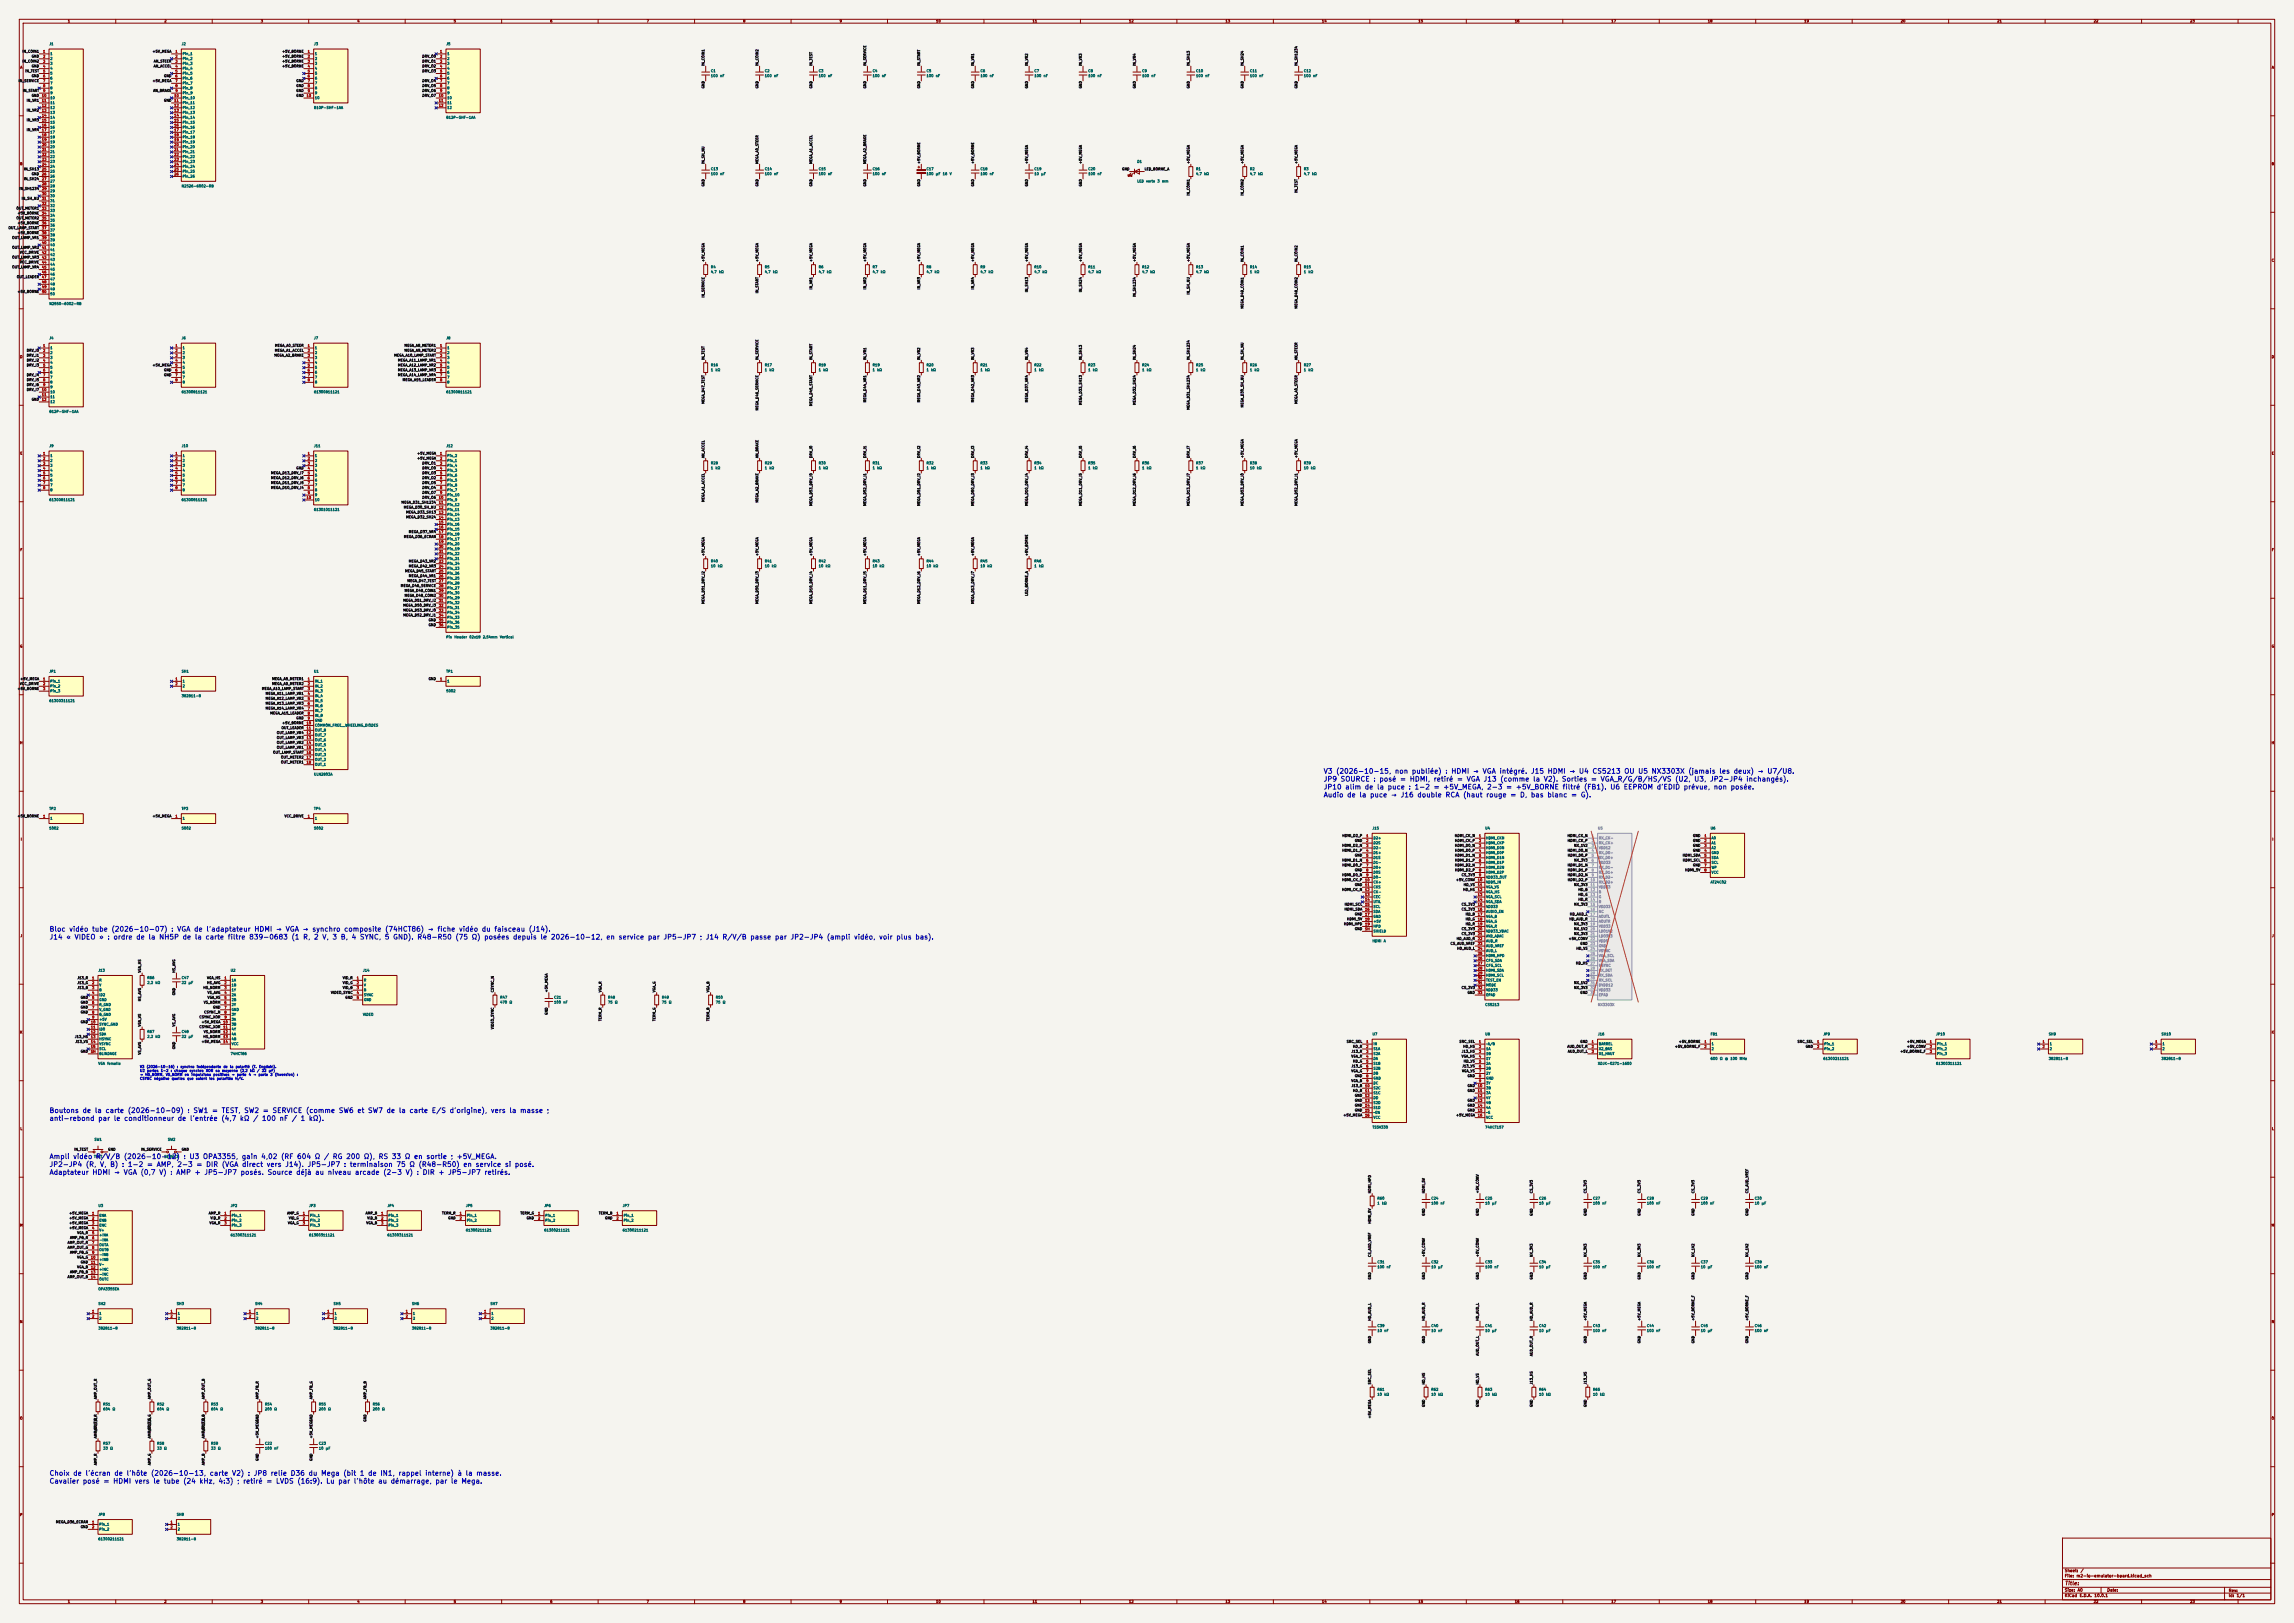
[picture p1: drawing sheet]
<svg xmlns="http://www.w3.org/2000/svg" width="1189mm" height="841mm" viewBox="0 0 1189 841" stroke-linecap="round" stroke-linejoin="round" font-family="sans-serif">
<defs><g id="words">
<g font-size="2.5" fill="#0000c2">
<text x="686" y="402">V3 (2026-10-15, non publiée) : HDMI → VGA intégré. J15 HDMI → U4 CS5213 OU U5 NX3303X (jamais les deux) → U7/U8.</text>
<text x="686" y="406">JP9 SOURCE : posé = HDMI, retiré = VGA J13 (comme la V2). Sorties = VGA_R/G/B/HS/VS (U2, U3, JP2-JP4 inchangés).</text>
<text x="686" y="410">JP10 alim de la puce : 1-2 = +5V_MEGA, 2-3 = +5V_BORNE filtré (FB1). U6 EEPROM d'EDID prévue, non posée.</text>
<text x="686" y="414">Audio de la puce → J16 double RCA (haut rouge = D, bas blanc = G).</text>
<text x="25" y="483">Bloc vidéo tube (2026-10-07) : VGA de l'adaptateur HDMI → VGA → synchro composite (74HCT86) → fiche vidéo du faisceau (J14).</text>
<text x="25" y="487">J14 « VIDEO » : ordre de la NH5P de la carte filtre 839-0683 (1 R, 2 V, 3 B, 4 SYNC, 5 GND). R48-R50 (75 Ω) posées depuis le 2026-10-12, en service par JP5-JP7 ; J14 R/V/B passe par JP2-JP4 (ampli vidéo, voir plus bas).</text>
<text x="25" y="577">Boutons de la carte (2026-10-09) : SW1 = TEST, SW2 = SERVICE (comme SW6 et SW7 de la carte E/S d'origine), vers la masse ;</text>
<text x="25" y="581">anti-rebond par le conditionneur de l'entrée (4,7 kΩ / 100 nF / 1 kΩ).</text>
<text x="25" y="601">Ampli vidéo R/V/B (2026-10-12) : U3 OPA3355, gain 4,02 (RF 604 Ω / RG 200 Ω), RS 33 Ω en sortie ; +5V_MEGA.</text>
<text x="25" y="605">JP2-JP4 (R, V, B) : 1-2 = AMP, 2-3 = DIR (VGA direct vers J14). JP5-JP7 : terminaison 75 Ω (R48-R50) en service si posé.</text>
<text x="25" y="609">Adaptateur HDMI → VGA (0,7 V) : AMP + JP5-JP7 posés. Source déjà au niveau arcade (2-3 V) : DIR + JP5-JP7 retirés.</text>
<text x="25" y="765">Choix de l'écran de l'hôte (2026-10-13, carte V2) : JP8 relie D36 du Mega (bit 1 de IN1, rappel interne) à la masse.</text>
<text x="25" y="769">Cavalier posé = HDMI vers le tube (24 kHz, 4:3) ; retiré = LVDS (16:9). Lu par l'hôte au démarrage, par le Mega.</text>
</g>
<text font-size="2" fill="#840000" x="1070" y="822">Title:</text>
<g font-size="1.5" fill="#840000">
<text x="1070" y="815">Sheet:</text>
<text x="1078" y="815">/</text>
<text x="1070" y="818">File:</text>
<text x="1076" y="818">m2-io-emulator-board.kicad_sch</text>
<text x="1070" y="828">KiCad</text>
<text x="1070" y="825">Size:</text>
<text x="1077" y="825">A0</text>
<text x="1078" y="828">E.D.A.</text>
<text x="1085" y="828">10.0.1</text>
<text x="1092" y="825">Date:</text>
<text x="1155" y="825">Rev:</text>
<text x="1155" y="828">Id:</text>
<text x="1159" y="828">1/1</text>
</g>
<g font-size="1.3" fill="#840000">
<text x="35" y="12">1</text>
<text x="85" y="12">2</text>
<text x="135" y="12">3</text>
<text x="185" y="12">4</text>
<text x="235" y="12">5</text>
<text x="285" y="12">6</text>
<text x="335" y="12">7</text>
<text x="385" y="12">8</text>
<text x="435" y="12">9</text>
<text x="485" y="12">10</text>
<text x="535" y="12">11</text>
<text x="585" y="12">12</text>
<text x="635" y="12">13</text>
<text x="685" y="12">14</text>
<text x="735" y="12">15</text>
<text x="785" y="12">16</text>
<text x="835" y="12">17</text>
<text x="885" y="12">18</text>
<text x="935" y="12">19</text>
<text x="985" y="12">20</text>
<text x="1035" y="12">21</text>
<text x="1085" y="12">22</text>
<text x="1135" y="12">23</text>
<text x="10" y="36">A</text>
<text x="1177" y="36">A</text>
<text x="10" y="86">B</text>
<text x="1177" y="86">B</text>
<text x="10" y="136">C</text>
<text x="1177" y="136">C</text>
<text x="10" y="186">D</text>
<text x="1177" y="186">D</text>
<text x="10" y="236">E</text>
<text x="1177" y="236">E</text>
<text x="10" y="286">F</text>
<text x="1177" y="286">F</text>
<text x="10" y="336">G</text>
<text x="1177" y="336">G</text>
<text x="10" y="386">H</text>
<text x="1177" y="386">H</text>
<text x="11" y="436">I</text>
<text x="1178" y="436">I</text>
<text x="10" y="486">J</text>
<text x="1177" y="486">J</text>
<text x="10" y="536">K</text>
<text x="1177" y="536">K</text>
<text x="10" y="586">L</text>
<text x="1177" y="586">L</text>
<text x="10" y="636">M</text>
<text x="1177" y="636">M</text>
<text x="10" y="686">N</text>
<text x="1177" y="686">N</text>
<text x="10" y="736">O</text>
<text x="1177" y="736">O</text>
<text x="10" y="786">P</text>
<text x="1177" y="786">P</text>
<text x="35" y="831">1</text>
<text x="85" y="831">2</text>
<text x="135" y="831">3</text>
<text x="185" y="831">4</text>
<text x="235" y="831">5</text>
<text x="285" y="831">6</text>
<text x="335" y="831">7</text>
<text x="385" y="831">8</text>
<text x="435" y="831">9</text>
<text x="485" y="831">10</text>
<text x="535" y="831">11</text>
<text x="585" y="831">12</text>
<text x="635" y="831">13</text>
<text x="685" y="831">14</text>
<text x="735" y="831">15</text>
<text x="785" y="831">16</text>
<text x="835" y="831">17</text>
<text x="885" y="831">18</text>
<text x="935" y="831">19</text>
<text x="985" y="831">20</text>
<text x="1035" y="831">21</text>
<text x="1085" y="831">22</text>
<text x="1135" y="831">23</text>
</g>
<g font-size="1.3" fill="#006464">
<text x="25" y="24">J1</text>
<text x="94" y="24">J2</text>
<text x="163" y="24">J3</text>
<text x="231" y="24">J5</text>
<text x="26" y="29">1</text>
<text x="94" y="29">Pin_1</text>
<text x="163" y="29">1</text>
<text x="232" y="29">1</text>
<text x="26" y="31">2</text>
<text x="26" y="34">3</text>
<text x="94" y="31">Pin_2</text>
<text x="94" y="34">Pin_3</text>
<text x="163" y="31">2</text>
<text x="163" y="34">3</text>
<text x="232" y="31">2</text>
<text x="232" y="34">3</text>
<text x="26" y="36">4</text>
<text x="26" y="39">5</text>
<text x="26" y="42">6</text>
<text x="94" y="36">Pin_4</text>
<text x="94" y="39">Pin_5</text>
<text x="94" y="42">Pin_6</text>
<text x="163" y="36">4</text>
<text x="163" y="39">5</text>
<text x="163" y="42">6</text>
<text x="232" y="36">4</text>
<text x="232" y="39">5</text>
<text x="232" y="42">6</text>
<text x="368" y="38">C1</text>
<text x="368" y="40">100</text>
<text x="373" y="40">nF</text>
<text x="396" y="38">C2</text>
<text x="396" y="40">100</text>
<text x="401" y="40">nF</text>
<text x="424" y="38">C3</text>
<text x="424" y="40">100</text>
<text x="429" y="40">nF</text>
<text x="452" y="38">C4</text>
<text x="452" y="40">100</text>
<text x="457" y="40">nF</text>
<text x="480" y="38">C5</text>
<text x="480" y="40">100</text>
<text x="485" y="40">nF</text>
<text x="508" y="38">C6</text>
<text x="508" y="40">100</text>
<text x="513" y="40">nF</text>
<text x="536" y="38">C7</text>
<text x="536" y="40">100</text>
<text x="541" y="40">nF</text>
<text x="564" y="38">C8</text>
<text x="564" y="40">100</text>
<text x="569" y="40">nF</text>
<text x="592" y="38">C9</text>
<text x="592" y="40">100</text>
<text x="597" y="40">nF</text>
<text x="620" y="40">100</text>
<text x="620" y="38">C10</text>
<text x="625" y="40">nF</text>
<text x="648" y="40">100</text>
<text x="648" y="38">C11</text>
<text x="653" y="40">nF</text>
<text x="676" y="40">100</text>
<text x="676" y="38">C12</text>
<text x="680" y="40">nF</text>
<text x="26" y="44">7</text>
<text x="26" y="47">8</text>
<text x="94" y="44">Pin_7</text>
<text x="94" y="47">Pin_8</text>
<text x="163" y="44">7</text>
<text x="163" y="47">8</text>
<text x="232" y="44">7</text>
<text x="232" y="47">8</text>
<text x="26" y="49">9</text>
<text x="26" y="52">10</text>
<text x="94" y="49">Pin_9</text>
<text x="94" y="52">Pin_10</text>
<text x="163" y="49">9</text>
<text x="163" y="52">10</text>
<text x="232" y="49">9</text>
<text x="232" y="52">10</text>
<text x="26" y="54">11</text>
<text x="26" y="57">12</text>
<text x="26" y="59">13</text>
<text x="94" y="54">Pin_11</text>
<text x="94" y="57">Pin_12</text>
<text x="94" y="59">Pin_13</text>
<text x="163" y="57">B10P-SHF-1AA</text>
<text x="232" y="54">11</text>
<text x="232" y="57">12</text>
<text x="26" y="62">14</text>
<text x="26" y="64">15</text>
<text x="94" y="62">Pin_14</text>
<text x="94" y="64">Pin_15</text>
<text x="231" y="62">B12P-SHF-1AA</text>
<text x="26" y="67">16</text>
<text x="26" y="69">17</text>
<text x="26" y="72">18</text>
<text x="94" y="67">Pin_16</text>
<text x="94" y="69">Pin_17</text>
<text x="94" y="72">Pin_18</text>
<text x="26" y="75">19</text>
<text x="26" y="77">20</text>
<text x="94" y="75">Pin_19</text>
<text x="94" y="77">Pin_20</text>
<text x="26" y="80">21</text>
<text x="26" y="82">22</text>
<text x="94" y="80">Pin_21</text>
<text x="94" y="82">Pin_22</text>
<text x="26" y="85">23</text>
<text x="26" y="87">24</text>
<text x="26" y="90">25</text>
<text x="94" y="85">Pin_23</text>
<text x="94" y="87">Pin_24</text>
<text x="94" y="90">Pin_25</text>
<text x="368" y="88">C13</text>
<text x="396" y="88">C14</text>
<text x="424" y="88">C15</text>
<text x="452" y="88">C16</text>
<text x="480" y="88">C17</text>
<text x="508" y="88">C18</text>
<text x="536" y="88">C19</text>
<text x="564" y="88">C20</text>
<text x="589" y="85">D1</text>
<text x="620" y="88">R1</text>
<text x="648" y="88">R2</text>
<text x="676" y="88">R3</text>
<text x="26" y="92">26</text>
<text x="26" y="95">27</text>
<text x="94" y="92">Pin_26</text>
<text x="368" y="91">100</text>
<text x="373" y="91">nF</text>
<text x="396" y="91">100</text>
<text x="401" y="91">nF</text>
<text x="424" y="91">100</text>
<text x="429" y="91">nF</text>
<text x="452" y="91">100</text>
<text x="457" y="91">nF</text>
<text x="480" y="91">100</text>
<text x="485" y="91">µF</text>
<text x="488" y="91">16</text>
<text x="492" y="91">V</text>
<text x="508" y="91">100</text>
<text x="513" y="91">nF</text>
<text x="536" y="91">10</text>
<text x="540" y="91">µF</text>
<text x="564" y="91">100</text>
<text x="569" y="91">nF</text>
<text x="589" y="95">LED</text>
<text x="594" y="95">verte</text>
<text x="600" y="95">3</text>
<text x="602" y="95">mm</text>
<text x="620" y="91">4,7</text>
<text x="624" y="91">kΩ</text>
<text x="648" y="91">4,7</text>
<text x="652" y="91">kΩ</text>
<text x="676" y="91">4,7</text>
<text x="680" y="91">kΩ</text>
<text x="26" y="97">28</text>
<text x="26" y="100">29</text>
<text x="94" y="97">N2526-6002-RB</text>
<text x="26" y="102">30</text>
<text x="26" y="105">31</text>
<text x="26" y="108">32</text>
<text x="26" y="110">33</text>
<text x="26" y="113">34</text>
<text x="26" y="115">35</text>
<text x="26" y="118">36</text>
<text x="26" y="120">37</text>
<text x="26" y="123">38</text>
<text x="26" y="125">39</text>
<text x="26" y="128">40</text>
<text x="26" y="130">41</text>
<text x="26" y="133">42</text>
<text x="26" y="135">43</text>
<text x="26" y="138">44</text>
<text x="26" y="141">45</text>
<text x="26" y="143">46</text>
<text x="368" y="139">R4</text>
<text x="368" y="142">4,7</text>
<text x="373" y="142">kΩ</text>
<text x="396" y="139">R5</text>
<text x="396" y="142">4,7</text>
<text x="400" y="142">kΩ</text>
<text x="424" y="139">R6</text>
<text x="424" y="142">4,7</text>
<text x="428" y="142">kΩ</text>
<text x="452" y="139">R7</text>
<text x="452" y="142">4,7</text>
<text x="456" y="142">kΩ</text>
<text x="480" y="139">R8</text>
<text x="480" y="142">4,7</text>
<text x="484" y="142">kΩ</text>
<text x="508" y="139">R9</text>
<text x="508" y="142">4,7</text>
<text x="512" y="142">kΩ</text>
<text x="536" y="142">4,7</text>
<text x="536" y="139">R10</text>
<text x="540" y="142">kΩ</text>
<text x="564" y="142">4,7</text>
<text x="564" y="139">R11</text>
<text x="568" y="142">kΩ</text>
<text x="592" y="142">4,7</text>
<text x="592" y="139">R12</text>
<text x="596" y="142">kΩ</text>
<text x="620" y="142">4,7</text>
<text x="620" y="139">R13</text>
<text x="624" y="142">kΩ</text>
<text x="648" y="139">R14</text>
<text x="648" y="142">1</text>
<text x="650" y="142">kΩ</text>
<text x="676" y="139">R15</text>
<text x="676" y="142">1</text>
<text x="678" y="142">kΩ</text>
<text x="26" y="146">47</text>
<text x="26" y="148">48</text>
<text x="26" y="151">49</text>
<text x="26" y="153">50</text>
<text x="25" y="158">N2550-6002-RB</text>
<text x="25" y="176">J4</text>
<text x="94" y="176">J6</text>
<text x="163" y="176">J7</text>
<text x="231" y="176">J8</text>
<text x="26" y="181">1</text>
<text x="26" y="184">2</text>
<text x="94" y="181">1</text>
<text x="94" y="184">2</text>
<text x="163" y="181">1</text>
<text x="163" y="184">2</text>
<text x="232" y="181">1</text>
<text x="232" y="184">2</text>
<text x="26" y="186">3</text>
<text x="26" y="189">4</text>
<text x="26" y="191">5</text>
<text x="94" y="186">3</text>
<text x="94" y="189">4</text>
<text x="94" y="191">5</text>
<text x="163" y="186">3</text>
<text x="163" y="189">4</text>
<text x="163" y="191">5</text>
<text x="232" y="186">3</text>
<text x="232" y="189">4</text>
<text x="232" y="191">5</text>
<text x="368" y="190">R16</text>
<text x="396" y="190">R17</text>
<text x="424" y="190">R18</text>
<text x="452" y="190">R19</text>
<text x="480" y="190">R20</text>
<text x="508" y="190">R21</text>
<text x="536" y="190">R22</text>
<text x="564" y="190">R23</text>
<text x="592" y="190">R24</text>
<text x="620" y="190">R25</text>
<text x="648" y="190">R26</text>
<text x="676" y="190">R27</text>
<text x="26" y="194">6</text>
<text x="26" y="196">7</text>
<text x="94" y="194">6</text>
<text x="94" y="196">7</text>
<text x="163" y="194">6</text>
<text x="163" y="196">7</text>
<text x="232" y="194">6</text>
<text x="232" y="196">7</text>
<text x="368" y="193">1</text>
<text x="371" y="193">kΩ</text>
<text x="396" y="193">1</text>
<text x="399" y="193">kΩ</text>
<text x="424" y="193">1</text>
<text x="427" y="193">kΩ</text>
<text x="452" y="193">1</text>
<text x="455" y="193">kΩ</text>
<text x="480" y="193">1</text>
<text x="482" y="193">kΩ</text>
<text x="508" y="193">1</text>
<text x="510" y="193">kΩ</text>
<text x="536" y="193">1</text>
<text x="538" y="193">kΩ</text>
<text x="564" y="193">1</text>
<text x="566" y="193">kΩ</text>
<text x="592" y="193">1</text>
<text x="594" y="193">kΩ</text>
<text x="620" y="193">1</text>
<text x="622" y="193">kΩ</text>
<text x="648" y="193">1</text>
<text x="650" y="193">kΩ</text>
<text x="676" y="193">1</text>
<text x="678" y="193">kΩ</text>
<text x="26" y="199">8</text>
<text x="26" y="202">9</text>
<text x="94" y="199">8</text>
<text x="163" y="199">8</text>
<text x="232" y="199">8</text>
<text x="26" y="204">10</text>
<text x="26" y="207">11</text>
<text x="26" y="209">12</text>
<text x="94" y="204">61300811121</text>
<text x="163" y="204">61300811121</text>
<text x="231" y="204">61300811121</text>
<text x="25" y="214">B12P-SHF-1AA</text>
<text x="25" y="232">J9</text>
<text x="94" y="232">J10</text>
<text x="163" y="232">J11</text>
<text x="231" y="232">J12</text>
<text x="26" y="237">1</text>
<text x="26" y="240">2</text>
<text x="94" y="237">1</text>
<text x="94" y="240">2</text>
<text x="163" y="237">1</text>
<text x="163" y="240">2</text>
<text x="232" y="237">Pin_2</text>
<text x="232" y="240">Pin_1</text>
<text x="26" y="242">3</text>
<text x="26" y="245">4</text>
<text x="94" y="242">3</text>
<text x="94" y="245">4</text>
<text x="163" y="242">3</text>
<text x="163" y="245">4</text>
<text x="232" y="242">Pin_4</text>
<text x="232" y="245">Pin_3</text>
<text x="368" y="241">R28</text>
<text x="368" y="243">1</text>
<text x="371" y="243">kΩ</text>
<text x="396" y="241">R29</text>
<text x="396" y="243">1</text>
<text x="399" y="243">kΩ</text>
<text x="424" y="241">R30</text>
<text x="424" y="243">1</text>
<text x="427" y="243">kΩ</text>
<text x="452" y="241">R31</text>
<text x="452" y="243">1</text>
<text x="455" y="243">kΩ</text>
<text x="480" y="241">R32</text>
<text x="480" y="243">1</text>
<text x="482" y="243">kΩ</text>
<text x="508" y="241">R33</text>
<text x="508" y="243">1</text>
<text x="510" y="243">kΩ</text>
<text x="536" y="241">R34</text>
<text x="536" y="243">1</text>
<text x="538" y="243">kΩ</text>
<text x="564" y="241">R35</text>
<text x="564" y="243">1</text>
<text x="566" y="243">kΩ</text>
<text x="592" y="241">R36</text>
<text x="592" y="243">1</text>
<text x="594" y="243">kΩ</text>
<text x="620" y="241">R37</text>
<text x="620" y="243">1</text>
<text x="622" y="243">kΩ</text>
<text x="648" y="243">10</text>
<text x="648" y="241">R38</text>
<text x="651" y="243">kΩ</text>
<text x="676" y="243">10</text>
<text x="676" y="241">R39</text>
<text x="679" y="243">kΩ</text>
<text x="26" y="247">5</text>
<text x="26" y="250">6</text>
<text x="94" y="247">5</text>
<text x="94" y="250">6</text>
<text x="163" y="247">5</text>
<text x="163" y="250">6</text>
<text x="232" y="247">Pin_6</text>
<text x="232" y="250">Pin_5</text>
<text x="26" y="252">7</text>
<text x="26" y="255">8</text>
<text x="94" y="252">7</text>
<text x="94" y="255">8</text>
<text x="163" y="252">7</text>
<text x="163" y="255">8</text>
<text x="163" y="257">9</text>
<text x="232" y="252">Pin_8</text>
<text x="232" y="255">Pin_7</text>
<text x="232" y="257">Pin_10</text>
<text x="25" y="260">61300811121</text>
<text x="94" y="260">61300811121</text>
<text x="163" y="260">10</text>
<text x="232" y="260">Pin_9</text>
<text x="232" y="262">Pin_12</text>
<text x="163" y="265">61301011121</text>
<text x="232" y="265">Pin_11</text>
<text x="232" y="268">Pin_14</text>
<text x="232" y="270">Pin_13</text>
<text x="232" y="273">Pin_16</text>
<text x="232" y="275">Pin_15</text>
<text x="232" y="278">Pin_18</text>
<text x="232" y="280">Pin_17</text>
<text x="232" y="283">Pin_20</text>
<text x="232" y="285">Pin_19</text>
<text x="232" y="288">Pin_22</text>
<text x="232" y="290">Pin_21</text>
<text x="232" y="293">Pin_24</text>
<text x="368" y="292">R40</text>
<text x="396" y="292">R41</text>
<text x="424" y="292">R42</text>
<text x="452" y="292">R43</text>
<text x="480" y="292">R44</text>
<text x="508" y="292">R45</text>
<text x="536" y="292">R46</text>
<text x="232" y="296">Pin_23</text>
<text x="232" y="298">Pin_26</text>
<text x="368" y="294">10</text>
<text x="372" y="294">kΩ</text>
<text x="396" y="294">10</text>
<text x="400" y="294">kΩ</text>
<text x="424" y="294">10</text>
<text x="428" y="294">kΩ</text>
<text x="452" y="294">10</text>
<text x="456" y="294">kΩ</text>
<text x="480" y="294">10</text>
<text x="484" y="294">kΩ</text>
<text x="508" y="294">10</text>
<text x="512" y="294">kΩ</text>
<text x="536" y="294">1</text>
<text x="538" y="294">kΩ</text>
<text x="232" y="301">Pin_25</text>
<text x="232" y="303">Pin_28</text>
<text x="232" y="306">Pin_27</text>
<text x="232" y="308">Pin_30</text>
<text x="232" y="311">Pin_29</text>
<text x="232" y="313">Pin_32</text>
<text x="232" y="316">Pin_31</text>
<text x="232" y="318">Pin_34</text>
<text x="232" y="321">Pin_33</text>
<text x="232" y="323">Pin_36</text>
<text x="232" y="326">Pin_35</text>
<text x="231" y="331">Pin</text>
<text x="235" y="331">Header</text>
<text x="243" y="331">02x18</text>
<text x="250" y="331">2.54mm</text>
<text x="259" y="331">Vertical</text>
<text x="25" y="349">JP1</text>
<text x="26" y="354">Pin_1</text>
<text x="94" y="349">SH1</text>
<text x="94" y="354">1</text>
<text x="163" y="349">U1</text>
<text x="163" y="354">IN_1</text>
<text x="231" y="349">TP1</text>
<text x="232" y="354">1</text>
<text x="26" y="356">Pin_2</text>
<text x="26" y="359">Pin_3</text>
<text x="94" y="356">2</text>
<text x="163" y="356">IN_2</text>
<text x="163" y="359">IN_3</text>
<text x="231" y="359">5002</text>
<text x="25" y="364">61300311121</text>
<text x="94" y="362">382811-8</text>
<text x="163" y="362">IN_4</text>
<text x="163" y="364">IN_5</text>
<text x="163" y="367">IN_6</text>
<text x="163" y="369">IN_7</text>
<text x="163" y="372">IN_8</text>
<text x="163" y="374">GND</text>
<text x="163" y="377">COMMON_FREE__WHEELING_DIODES</text>
<text x="163" y="379">OUT_8</text>
<text x="163" y="382">OUT_7</text>
<text x="163" y="384">OUT_6</text>
<text x="163" y="387">OUT_5</text>
<text x="163" y="389">OUT_4</text>
<text x="163" y="392">OUT_3</text>
<text x="163" y="395">OUT_2</text>
<text x="163" y="397">OUT_1</text>
<text x="163" y="402">ULN2803A</text>
<text x="25" y="420">TP2</text>
<text x="94" y="420">TP3</text>
<text x="163" y="420">TP4</text>
<text x="26" y="425">1</text>
<text x="94" y="425">1</text>
<text x="163" y="425">1</text>
<text x="25" y="430">5002</text>
<text x="94" y="430">5002</text>
<text x="163" y="430">5002</text>
<text x="711" y="430">J15</text>
<text x="770" y="430">U4</text>
<text x="886" y="430">U6</text>
<text x="712" y="435">D2+</text>
<text x="712" y="438">D2S</text>
<text x="770" y="435">HDMI_CKN</text>
<text x="770" y="438">HDMI_CKP</text>
<text x="887" y="435">A0</text>
<text x="887" y="438">A1</text>
<text x="712" y="440">D2-</text>
<text x="712" y="443">D1+</text>
<text x="770" y="440">HDMI_D0N</text>
<text x="770" y="443">HDMI_D0P</text>
<text x="887" y="440">A2</text>
<text x="887" y="443">GND</text>
<text x="712" y="445">D1S</text>
<text x="712" y="448">D1-</text>
<text x="770" y="445">HDMI_D1N</text>
<text x="770" y="448">HDMI_D1P</text>
<text x="887" y="445">SDA</text>
<text x="887" y="448">SCL</text>
<text x="712" y="450">D0+</text>
<text x="712" y="453">D0S</text>
<text x="712" y="456">D0-</text>
<text x="770" y="450">HDMI_D2N</text>
<text x="770" y="453">HDMI_D2P</text>
<text x="770" y="456">VDD33_OUT</text>
<text x="887" y="450">WP</text>
<text x="887" y="453">VCC</text>
<text x="712" y="458">CK+</text>
<text x="712" y="461">CKS</text>
<text x="770" y="458">VDD5_IN</text>
<text x="770" y="461">VGA_VS</text>
<text x="886" y="458">AT24C02</text>
<text x="712" y="463">CK-</text>
<text x="712" y="466">CEC</text>
<text x="770" y="463">VGA_HS</text>
<text x="770" y="466">VGA_SCL</text>
<text x="712" y="468">UTIL</text>
<text x="712" y="471">SCL</text>
<text x="712" y="473">SDA</text>
<text x="770" y="468">VGA_SDA</text>
<text x="770" y="471">VDD33</text>
<text x="770" y="473">AUDIO_EN</text>
<text x="712" y="476">GND</text>
<text x="712" y="478">+5V</text>
<text x="770" y="476">VGA_B</text>
<text x="770" y="478">VGA_G</text>
<text x="712" y="481">HPD</text>
<text x="712" y="483">SHIELD</text>
<text x="770" y="481">VGA_R</text>
<text x="770" y="483">VDD33_VDAC</text>
<text x="711" y="489">HDMI</text>
<text x="717" y="489">A</text>
<text x="770" y="486">AVD_ADAC</text>
<text x="770" y="489">AUD_R</text>
<text x="770" y="491">AUD_VREF</text>
<text x="770" y="494">AUD_L</text>
<text x="770" y="496">HDMI_HPD</text>
<text x="51" y="504">J13</text>
<text x="119" y="504">U2</text>
<text x="188" y="504">J14</text>
<text x="770" y="499">CFG_SDA</text>
<text x="770" y="501">CFG_SCL</text>
<text x="770" y="504">HDMI_SDA</text>
<text x="51" y="509">R</text>
<text x="76" y="508">R66</text>
<text x="94" y="508">C47</text>
<text x="120" y="509">1A</text>
<text x="188" y="509">R</text>
<text x="770" y="506">HDMI_SCL</text>
<text x="770" y="509">TEST_EN</text>
<text x="51" y="511">V</text>
<text x="51" y="514">B</text>
<text x="76" y="510">2,2</text>
<text x="80" y="510">kΩ</text>
<text x="94" y="510">22</text>
<text x="98" y="510">µF</text>
<text x="120" y="511">1B</text>
<text x="120" y="514">1Y</text>
<text x="188" y="511">V</text>
<text x="188" y="514">B</text>
<text x="770" y="511">MODE</text>
<text x="770" y="514">VDD33</text>
<text x="51" y="516">ID2</text>
<text x="51" y="519">GND</text>
<text x="51" y="522">R_GND</text>
<text x="120" y="516">2A</text>
<text x="120" y="519">2B</text>
<text x="120" y="522">2Y</text>
<text x="188" y="516">SYNC</text>
<text x="188" y="519">GND</text>
<text x="259" y="520">470</text>
<text x="259" y="518">R47</text>
<text x="264" y="520">Ω</text>
<text x="287" y="520">100</text>
<text x="287" y="518">C21</text>
<text x="292" y="520">nF</text>
<text x="315" y="518">R48</text>
<text x="315" y="520">75</text>
<text x="319" y="520">Ω</text>
<text x="343" y="518">R49</text>
<text x="343" y="520">75</text>
<text x="346" y="520">Ω</text>
<text x="371" y="518">R50</text>
<text x="371" y="520">75</text>
<text x="374" y="520">Ω</text>
<text x="770" y="522">CS5213</text>
<text x="770" y="516">EPAD</text>
<text x="51" y="524">V_GND</text>
<text x="51" y="527">B_GND</text>
<text x="120" y="524">GND</text>
<text x="120" y="527">3Y</text>
<text x="188" y="527">VIDEO</text>
<text x="51" y="529">+5V</text>
<text x="51" y="532">SYNC_GND</text>
<text x="120" y="529">3A</text>
<text x="120" y="532">3B</text>
<text x="51" y="534">ID0</text>
<text x="51" y="537">SDA</text>
<text x="51" y="539">HSYNC</text>
<text x="76" y="538">2,2</text>
<text x="76" y="536">R67</text>
<text x="80" y="538">kΩ</text>
<text x="94" y="538">22</text>
<text x="94" y="536">C48</text>
<text x="98" y="538">µF</text>
<text x="120" y="534">4Y</text>
<text x="120" y="537">4A</text>
<text x="120" y="539">4B</text>
<text x="711" y="537">U7</text>
<text x="770" y="537">U8</text>
<text x="828" y="537">J16</text>
<text x="886" y="537">FB1</text>
<text x="945" y="537">JP9</text>
<text x="1003" y="537">JP10</text>
<text x="1062" y="537">SH9</text>
<text x="1120" y="537">SH10</text>
<text x="51" y="542">VSYNC</text>
<text x="51" y="544">SCL</text>
<text x="120" y="542">VCC</text>
<text x="712" y="542">IN</text>
<text x="712" y="544">S1A</text>
<text x="770" y="542">~A/B</text>
<text x="770" y="544">1A</text>
<text x="829" y="542">BARREL</text>
<text x="829" y="544">X2_BAS</text>
<text x="887" y="542">1</text>
<text x="887" y="544">2</text>
<text x="945" y="542">Pin_1</text>
<text x="945" y="544">Pin_2</text>
<text x="1004" y="542">Pin_1</text>
<text x="1004" y="544">Pin_2</text>
<text x="1062" y="542">1</text>
<text x="1062" y="544">2</text>
<text x="1121" y="542">1</text>
<text x="1121" y="544">2</text>
<text x="51" y="547">BLINDAGE</text>
<text x="119" y="547">74HCT86</text>
<text x="712" y="547">S2A</text>
<text x="712" y="550">DA</text>
<text x="770" y="547">1B</text>
<text x="770" y="550">1Y</text>
<text x="829" y="547">X1_HAUT</text>
<text x="886" y="550">600</text>
<text x="891" y="550">Ω</text>
<text x="894" y="550">@</text>
<text x="897" y="550">100</text>
<text x="901" y="550">MHz</text>
<text x="945" y="550">61300211121</text>
<text x="1004" y="547">Pin_3</text>
<text x="1062" y="550">382811-8</text>
<text x="1120" y="550">382811-8</text>
<text x="51" y="552">VGA</text>
<text x="55" y="552">femelle</text>
<text x="712" y="552">S1B</text>
<text x="712" y="555">S2B</text>
<text x="712" y="557">DB</text>
<text x="770" y="552">2A</text>
<text x="770" y="555">2B</text>
<text x="770" y="557">2Y</text>
<text x="828" y="552">XDJK-0271-1650</text>
<text x="1003" y="552">61300311121</text>
<text x="712" y="560">GND</text>
<text x="712" y="562">DC</text>
<text x="770" y="560">GND</text>
<text x="770" y="562">3Y</text>
<text x="712" y="565">S2C</text>
<text x="712" y="567">S1C</text>
<text x="712" y="570">DD</text>
<text x="770" y="565">3B</text>
<text x="770" y="567">3A</text>
<text x="770" y="570">4Y</text>
<text x="712" y="572">S2D</text>
<text x="712" y="575">S1D</text>
<text x="770" y="572">4B</text>
<text x="770" y="575">4A</text>
<text x="712" y="577">~EN</text>
<text x="712" y="580">VCC</text>
<text x="770" y="577">~G</text>
<text x="770" y="580">VCC</text>
<text x="711" y="585">TS5V330</text>
<text x="770" y="585">74HCT157</text>
<text x="49" y="591">SW1</text>
<text x="87" y="591">SW2</text>
<text x="49" y="600">TEST</text>
<text x="85" y="600">SERVICE</text>
<text x="714" y="622">R60</text>
<text x="742" y="622">C24</text>
<text x="770" y="622">C25</text>
<text x="798" y="622">C26</text>
<text x="826" y="622">C27</text>
<text x="853" y="622">C28</text>
<text x="881" y="622">C29</text>
<text x="909" y="622">C30</text>
<text x="51" y="626">U3</text>
<text x="119" y="626">JP2</text>
<text x="160" y="626">JP3</text>
<text x="201" y="626">JP4</text>
<text x="241" y="626">JP5</text>
<text x="282" y="626">JP6</text>
<text x="323" y="626">JP7</text>
<text x="714" y="624">1</text>
<text x="716" y="624">kΩ</text>
<text x="742" y="624">100</text>
<text x="746" y="624">nF</text>
<text x="770" y="624">10</text>
<text x="773" y="624">µF</text>
<text x="798" y="624">10</text>
<text x="801" y="624">µF</text>
<text x="826" y="624">100</text>
<text x="830" y="624">nF</text>
<text x="853" y="624">100</text>
<text x="858" y="624">nF</text>
<text x="881" y="624">100</text>
<text x="886" y="624">nF</text>
<text x="909" y="624">10</text>
<text x="913" y="624">µF</text>
<text x="51" y="631">ENA</text>
<text x="51" y="633">ENB</text>
<text x="51" y="636">ENC</text>
<text x="120" y="631">Pin_1</text>
<text x="120" y="633">Pin_2</text>
<text x="120" y="636">Pin_3</text>
<text x="161" y="631">Pin_1</text>
<text x="161" y="633">Pin_2</text>
<text x="161" y="636">Pin_3</text>
<text x="201" y="631">Pin_1</text>
<text x="201" y="633">Pin_2</text>
<text x="201" y="636">Pin_3</text>
<text x="242" y="631">Pin_1</text>
<text x="242" y="633">Pin_2</text>
<text x="282" y="631">Pin_1</text>
<text x="282" y="633">Pin_2</text>
<text x="323" y="631">Pin_1</text>
<text x="323" y="633">Pin_2</text>
<text x="51" y="638">V+</text>
<text x="51" y="641">+INA</text>
<text x="119" y="641">61300311121</text>
<text x="160" y="641">61300311121</text>
<text x="201" y="641">61300311121</text>
<text x="241" y="638">61300211121</text>
<text x="282" y="638">61300211121</text>
<text x="323" y="638">61300211121</text>
<text x="51" y="643">-INA</text>
<text x="51" y="646">OUTA</text>
<text x="51" y="649">OUTB</text>
<text x="51" y="651">-INB</text>
<text x="51" y="654">+INB</text>
<text x="51" y="656">V-</text>
<text x="51" y="659">+INC</text>
<text x="714" y="657">100</text>
<text x="714" y="655">C31</text>
<text x="719" y="657">nF</text>
<text x="742" y="657">10</text>
<text x="742" y="655">C32</text>
<text x="745" y="657">µF</text>
<text x="770" y="657">100</text>
<text x="770" y="655">C33</text>
<text x="774" y="657">nF</text>
<text x="798" y="657">10</text>
<text x="798" y="655">C34</text>
<text x="801" y="657">µF</text>
<text x="826" y="657">100</text>
<text x="826" y="655">C35</text>
<text x="830" y="657">nF</text>
<text x="853" y="657">100</text>
<text x="853" y="655">C36</text>
<text x="858" y="657">nF</text>
<text x="881" y="657">10</text>
<text x="881" y="655">C37</text>
<text x="885" y="657">µF</text>
<text x="909" y="657">100</text>
<text x="909" y="655">C38</text>
<text x="914" y="657">nF</text>
<text x="51" y="661">-INC</text>
<text x="51" y="664">OUTC</text>
<text x="51" y="669">OPA3355EA</text>
<text x="51" y="677">SH2</text>
<text x="91" y="677">SH3</text>
<text x="132" y="677">SH4</text>
<text x="173" y="677">SH5</text>
<text x="213" y="677">SH6</text>
<text x="254" y="677">SH7</text>
<text x="51" y="682">1</text>
<text x="92" y="682">1</text>
<text x="133" y="682">1</text>
<text x="173" y="682">1</text>
<text x="214" y="682">1</text>
<text x="254" y="682">1</text>
<text x="51" y="689">382811-8</text>
<text x="51" y="684">2</text>
<text x="91" y="689">382811-8</text>
<text x="92" y="684">2</text>
<text x="132" y="689">382811-8</text>
<text x="133" y="684">2</text>
<text x="173" y="689">382811-8</text>
<text x="173" y="684">2</text>
<text x="213" y="689">382811-8</text>
<text x="214" y="684">2</text>
<text x="254" y="689">382811-8</text>
<text x="254" y="684">2</text>
<text x="714" y="688">C39</text>
<text x="742" y="688">C40</text>
<text x="770" y="688">C41</text>
<text x="798" y="688">C42</text>
<text x="826" y="688">C43</text>
<text x="853" y="688">C44</text>
<text x="881" y="688">C45</text>
<text x="909" y="688">C46</text>
<text x="714" y="690">10</text>
<text x="717" y="690">nF</text>
<text x="742" y="690">10</text>
<text x="745" y="690">nF</text>
<text x="770" y="690">10</text>
<text x="773" y="690">µF</text>
<text x="798" y="690">10</text>
<text x="801" y="690">µF</text>
<text x="826" y="690">100</text>
<text x="830" y="690">nF</text>
<text x="853" y="690">100</text>
<text x="858" y="690">nF</text>
<text x="881" y="690">10</text>
<text x="885" y="690">µF</text>
<text x="909" y="690">100</text>
<text x="914" y="690">nF</text>
<text x="714" y="723">10</text>
<text x="714" y="721">R61</text>
<text x="717" y="723">kΩ</text>
<text x="742" y="723">10</text>
<text x="742" y="721">R62</text>
<text x="745" y="723">kΩ</text>
<text x="770" y="723">10</text>
<text x="770" y="721">R63</text>
<text x="773" y="723">kΩ</text>
<text x="798" y="723">10</text>
<text x="798" y="721">R64</text>
<text x="801" y="723">kΩ</text>
<text x="826" y="723">10</text>
<text x="826" y="721">R65</text>
<text x="829" y="723">kΩ</text>
<text x="53" y="731">604</text>
<text x="53" y="729">R51</text>
<text x="58" y="731">Ω</text>
<text x="81" y="731">604</text>
<text x="81" y="729">R52</text>
<text x="86" y="731">Ω</text>
<text x="109" y="731">604</text>
<text x="109" y="729">R53</text>
<text x="114" y="731">Ω</text>
<text x="137" y="731">200</text>
<text x="137" y="729">R54</text>
<text x="142" y="731">Ω</text>
<text x="165" y="731">200</text>
<text x="165" y="729">R55</text>
<text x="170" y="731">Ω</text>
<text x="193" y="731">200</text>
<text x="193" y="729">R56</text>
<text x="198" y="731">Ω</text>
<text x="53" y="749">R57</text>
<text x="81" y="749">R58</text>
<text x="109" y="749">R59</text>
<text x="137" y="749">C22</text>
<text x="165" y="749">C23</text>
<text x="53" y="751">33</text>
<text x="57" y="751">Ω</text>
<text x="81" y="751">33</text>
<text x="85" y="751">Ω</text>
<text x="109" y="751">33</text>
<text x="113" y="751">Ω</text>
<text x="137" y="751">100</text>
<text x="142" y="751">nF</text>
<text x="165" y="751">10</text>
<text x="169" y="751">µF</text>
<text x="51" y="786">JP8</text>
<text x="91" y="786">SH8</text>
<text x="51" y="791">Pin_1</text>
<text x="92" y="791">1</text>
<text x="51" y="793">Pin_2</text>
<text x="92" y="793">2</text>
<text x="51" y="798">61300211121</text>
<text x="91" y="798">382811-8</text>
</g>
<g font-size="1.3" fill="#0f0f0f">
<text x="11" y="28">IN_COIN1</text>
<text x="79" y="28">+5V_MEGA</text>
<text x="146" y="28">+5V_BORNE</text>
<text x="11" y="33">IN_COIN2</text>
<text x="16" y="35">GND</text>
<text x="16" y="30">GND</text>
<text x="80" y="35">AN_ACCEL</text>
<text x="80" y="33">AN_STEER</text>
<text x="146" y="35">+5V_BORNE</text>
<text x="146" y="33">+5V_BORNE</text>
<text x="146" y="30">+5V_BORNE</text>
<text x="219" y="33">DRV_O1</text>
<text x="219" y="35">DRV_O2</text>
<text x="219" y="30">DRV_O0</text>
<text x="365" y="34" transform="rotate(-90 365 34)">IN_COIN1</text>
<text x="393" y="34" transform="rotate(-90 393 34)">IN_COIN2</text>
<text x="421" y="34" transform="rotate(-90 421 34)">IN_TEST</text>
<text x="449" y="34" transform="rotate(-90 449 34)">IN_SERVICE</text>
<text x="477" y="34" transform="rotate(-90 477 34)">IN_START</text>
<text x="505" y="34" transform="rotate(-90 505 34)">IN_VR1</text>
<text x="533" y="34" transform="rotate(-90 533 34)">IN_VR2</text>
<text x="561" y="34" transform="rotate(-90 561 34)">IN_VR3</text>
<text x="589" y="34" transform="rotate(-90 589 34)">IN_VR4</text>
<text x="617" y="34" transform="rotate(-90 617 34)">IN_SH13</text>
<text x="645" y="34" transform="rotate(-90 645 34)">IN_SH24</text>
<text x="673" y="34" transform="rotate(-90 673 34)">IN_SH1234</text>
<text x="13" y="38">IN_TEST</text>
<text x="16" y="40">GND</text>
<text x="85" y="40">GND</text>
<text x="219" y="38">DRV_O3</text>
<text x="9" y="43">IN_SERVICE</text>
<text x="12" y="48">IN_START</text>
<text x="79" y="43">+5V_MEGA</text>
<text x="79" y="48">AN_BRAKE</text>
<text x="153" y="48">GND</text>
<text x="153" y="45">GND</text>
<text x="153" y="43">GND</text>
<text x="219" y="48">DRV_O6</text>
<text x="219" y="45">DRV_O5</text>
<text x="219" y="43">DRV_O4</text>
<text x="365" y="46" transform="rotate(-90 365 46)">GND</text>
<text x="393" y="46" transform="rotate(-90 393 46)">GND</text>
<text x="421" y="46" transform="rotate(-90 421 46)">GND</text>
<text x="449" y="46" transform="rotate(-90 449 46)">GND</text>
<text x="477" y="46" transform="rotate(-90 477 46)">GND</text>
<text x="505" y="46" transform="rotate(-90 505 46)">GND</text>
<text x="533" y="46" transform="rotate(-90 533 46)">GND</text>
<text x="561" y="46" transform="rotate(-90 561 46)">GND</text>
<text x="589" y="46" transform="rotate(-90 589 46)">GND</text>
<text x="617" y="46" transform="rotate(-90 617 46)">GND</text>
<text x="645" y="46" transform="rotate(-90 645 46)">GND</text>
<text x="673" y="46" transform="rotate(-90 673 46)">GND</text>
<text x="14" y="53">IN_VR1</text>
<text x="16" y="50">GND</text>
<text x="85" y="53">GND</text>
<text x="153" y="50">GND</text>
<text x="219" y="50">DRV_O7</text>
<text x="14" y="58">IN_VR2</text>
<text x="14" y="63">IN_VR3</text>
<text x="14" y="68">IN_VR4</text>
<text x="12" y="89">IN_SH13</text>
<text x="365" y="85" transform="rotate(-90 365 85)">IN_SH_NU</text>
<text x="393" y="85" transform="rotate(-90 393 85)">MEGA_A0_STEER</text>
<text x="421" y="85" transform="rotate(-90 421 85)">MEGA_A1_ACCEL</text>
<text x="449" y="85" transform="rotate(-90 449 85)">MEGA_A2_BRAKE</text>
<text x="477" y="85" transform="rotate(-90 477 85)">+5V_BORNE</text>
<text x="505" y="85" transform="rotate(-90 505 85)">+5V_BORNE</text>
<text x="533" y="85" transform="rotate(-90 533 85)">+5V_MEGA</text>
<text x="561" y="85" transform="rotate(-90 561 85)">+5V_MEGA</text>
<text x="581" y="89">GND</text>
<text x="593" y="89">LED_BORNE_A</text>
<text x="617" y="85" transform="rotate(-90 617 85)">+5V_MEGA</text>
<text x="645" y="85" transform="rotate(-90 645 85)">+5V_MEGA</text>
<text x="673" y="85" transform="rotate(-90 673 85)">+5V_MEGA</text>
<text x="12" y="94">IN_SH24</text>
<text x="16" y="91">GND</text>
<text x="10" y="99">IN_SH1234</text>
<text x="365" y="97" transform="rotate(-90 365 97)">GND</text>
<text x="393" y="97" transform="rotate(-90 393 97)">GND</text>
<text x="421" y="97" transform="rotate(-90 421 97)">GND</text>
<text x="449" y="97" transform="rotate(-90 449 97)">GND</text>
<text x="477" y="97" transform="rotate(-90 477 97)">GND</text>
<text x="505" y="97" transform="rotate(-90 505 97)">GND</text>
<text x="533" y="97" transform="rotate(-90 533 97)">GND</text>
<text x="561" y="97" transform="rotate(-90 561 97)">GND</text>
<text x="617" y="102" transform="rotate(-90 617 102)">IN_COIN1</text>
<text x="645" y="102" transform="rotate(-90 645 102)">IN_COIN2</text>
<text x="673" y="100" transform="rotate(-90 673 100)">IN_TEST</text>
<text x="11" y="104">IN_SH_NU</text>
<text x="8" y="114">OUT_METER2</text>
<text x="8" y="109">OUT_METER1</text>
<text x="9" y="111">+5V_BORNE</text>
<text x="4" y="119">OUT_LAMP_START</text>
<text x="9" y="116">+5V_BORNE</text>
<text x="6" y="124">OUT_LAMP_VR1</text>
<text x="9" y="122">+5V_BORNE</text>
<text x="6" y="129">OUT_LAMP_VR2</text>
<text x="10" y="132">VCC_DRIVE</text>
<text x="6" y="134">OUT_LAMP_VR3</text>
<text x="10" y="137">VCC_DRIVE</text>
<text x="365" y="136" transform="rotate(-90 365 136)">+5V_MEGA</text>
<text x="393" y="136" transform="rotate(-90 393 136)">+5V_MEGA</text>
<text x="421" y="136" transform="rotate(-90 421 136)">+5V_MEGA</text>
<text x="449" y="136" transform="rotate(-90 449 136)">+5V_MEGA</text>
<text x="477" y="136" transform="rotate(-90 477 136)">+5V_MEGA</text>
<text x="505" y="136" transform="rotate(-90 505 136)">+5V_MEGA</text>
<text x="533" y="136" transform="rotate(-90 533 136)">+5V_MEGA</text>
<text x="561" y="136" transform="rotate(-90 561 136)">+5V_MEGA</text>
<text x="589" y="136" transform="rotate(-90 589 136)">+5V_MEGA</text>
<text x="617" y="136" transform="rotate(-90 617 136)">+5V_MEGA</text>
<text x="645" y="136" transform="rotate(-90 645 136)">IN_COIN1</text>
<text x="673" y="136" transform="rotate(-90 673 136)">IN_COIN2</text>
<text x="6" y="139">OUT_LAMP_VR4</text>
<text x="9" y="144">OUT_LEADER</text>
<text x="9" y="152">+5V_BORNE</text>
<text x="365" y="154" transform="rotate(-90 365 154)">IN_SERVICE</text>
<text x="393" y="152" transform="rotate(-90 393 152)">IN_START</text>
<text x="421" y="150" transform="rotate(-90 421 150)">IN_VR1</text>
<text x="449" y="150" transform="rotate(-90 449 150)">IN_VR2</text>
<text x="477" y="150" transform="rotate(-90 477 150)">IN_VR3</text>
<text x="505" y="150" transform="rotate(-90 505 150)">IN_VR4</text>
<text x="533" y="152" transform="rotate(-90 533 152)">IN_SH13</text>
<text x="561" y="152" transform="rotate(-90 561 152)">IN_SH24</text>
<text x="589" y="154" transform="rotate(-90 589 154)">IN_SH1234</text>
<text x="617" y="153" transform="rotate(-90 617 153)">IN_SH_NU</text>
<text x="645" y="160" transform="rotate(-90 645 160)">MEGA_D49_COIN1</text>
<text x="673" y="160" transform="rotate(-90 673 160)">MEGA_D48_COIN2</text>
<text x="142" y="180">MEGA_A0_STEER</text>
<text x="209" y="180">MEGA_A8_METER1</text>
<text x="14" y="183">DRV_I0</text>
<text x="14" y="185">DRV_I1</text>
<text x="142" y="185">MEGA_A2_BRAKE</text>
<text x="142" y="183">MEGA_A1_ACCEL</text>
<text x="204" y="185">MEGA_A10_LAMP_START</text>
<text x="209" y="183">MEGA_A9_METER2</text>
<text x="14" y="188">DRV_I2</text>
<text x="14" y="190">DRV_I3</text>
<text x="79" y="190">+5V_MEGA</text>
<text x="206" y="190">MEGA_A12_LAMP_VR2</text>
<text x="206" y="188">MEGA_A11_LAMP_VR1</text>
<text x="365" y="187" transform="rotate(-90 365 187)">IN_TEST</text>
<text x="393" y="187" transform="rotate(-90 393 187)">IN_SERVICE</text>
<text x="421" y="187" transform="rotate(-90 421 187)">IN_START</text>
<text x="449" y="187" transform="rotate(-90 449 187)">IN_VR1</text>
<text x="477" y="187" transform="rotate(-90 477 187)">IN_VR2</text>
<text x="505" y="187" transform="rotate(-90 505 187)">IN_VR3</text>
<text x="533" y="187" transform="rotate(-90 533 187)">IN_VR4</text>
<text x="561" y="187" transform="rotate(-90 561 187)">IN_SH13</text>
<text x="589" y="187" transform="rotate(-90 589 187)">IN_SH24</text>
<text x="617" y="187" transform="rotate(-90 617 187)">IN_SH1234</text>
<text x="645" y="187" transform="rotate(-90 645 187)">IN_SH_NU</text>
<text x="673" y="187" transform="rotate(-90 673 187)">AN_STEER</text>
<text x="14" y="198">DRV_I5</text>
<text x="14" y="195">DRV_I4</text>
<text x="85" y="193">GND</text>
<text x="85" y="195">GND</text>
<text x="206" y="195">MEGA_A14_LAMP_VR4</text>
<text x="206" y="193">MEGA_A13_LAMP_VR3</text>
<text x="209" y="198">MEGA_A15_LEADER</text>
<text x="14" y="203">DRV_I7</text>
<text x="14" y="200">DRV_I6</text>
<text x="16" y="208">GND</text>
<text x="365" y="209" transform="rotate(-90 365 209)">MEGA_D47_TEST</text>
<text x="449" y="209" transform="rotate(-90 449 209)">MEGA_D44_VR1</text>
<text x="477" y="209" transform="rotate(-90 477 209)">MEGA_D43_VR2</text>
<text x="505" y="209" transform="rotate(-90 505 209)">MEGA_D42_VR3</text>
<text x="533" y="209" transform="rotate(-90 533 209)">MEGA_D37_VR4</text>
<text x="673" y="209" transform="rotate(-90 673 209)">MEGA_A0_STEER</text>
<text x="393" y="213" transform="rotate(-90 393 213)">MEGA_D46_SERVICE</text>
<text x="421" y="211" transform="rotate(-90 421 211)">MEGA_D45_START</text>
<text x="561" y="210" transform="rotate(-90 561 210)">MEGA_D33_SH13</text>
<text x="589" y="210" transform="rotate(-90 589 210)">MEGA_D32_SH24</text>
<text x="617" y="212" transform="rotate(-90 617 212)">MEGA_D31_SH1234</text>
<text x="645" y="211" transform="rotate(-90 645 211)">MEGA_D30_SH_NU</text>
<text x="216" y="236">+5V_MEGA</text>
<text x="216" y="238">+5V_MEGA</text>
<text x="365" y="237" transform="rotate(-90 365 237)">AN_ACCEL</text>
<text x="393" y="237" transform="rotate(-90 393 237)">AN_BRAKE</text>
<text x="421" y="237" transform="rotate(-90 421 237)">DRV_I0</text>
<text x="449" y="237" transform="rotate(-90 449 237)">DRV_I1</text>
<text x="477" y="237" transform="rotate(-90 477 237)">DRV_I2</text>
<text x="505" y="237" transform="rotate(-90 505 237)">DRV_I3</text>
<text x="533" y="237" transform="rotate(-90 533 237)">DRV_I4</text>
<text x="561" y="237" transform="rotate(-90 561 237)">DRV_I5</text>
<text x="589" y="237" transform="rotate(-90 589 237)">DRV_I6</text>
<text x="617" y="237" transform="rotate(-90 617 237)">DRV_I7</text>
<text x="645" y="237" transform="rotate(-90 645 237)">+5V_MEGA</text>
<text x="673" y="237" transform="rotate(-90 673 237)">+5V_MEGA</text>
<text x="153" y="243">GND</text>
<text x="219" y="241">DRV_O1</text>
<text x="219" y="243">DRV_O0</text>
<text x="140" y="246">MEGA_D13_DRV_I7</text>
<text x="140" y="249">MEGA_D12_DRV_I6</text>
<text x="140" y="251">MEGA_D11_DRV_I5</text>
<text x="219" y="249">DRV_O2</text>
<text x="219" y="246">DRV_O3</text>
<text x="219" y="251">DRV_O5</text>
<text x="140" y="254">MEGA_D10_DRV_I4</text>
<text x="219" y="254">DRV_O4</text>
<text x="219" y="256">DRV_O7</text>
<text x="208" y="261">MEGA_D31_SH1234</text>
<text x="209" y="264">MEGA_D30_SH_NU</text>
<text x="219" y="259">DRV_O6</text>
<text x="365" y="260" transform="rotate(-90 365 260)">MEGA_A1_ACCEL</text>
<text x="393" y="261" transform="rotate(-90 393 261)">MEGA_A2_BRAKE</text>
<text x="421" y="262" transform="rotate(-90 421 262)">MEGA_D53_DRV_I0</text>
<text x="449" y="262" transform="rotate(-90 449 262)">MEGA_D52_DRV_I1</text>
<text x="477" y="262" transform="rotate(-90 477 262)">MEGA_D51_DRV_I2</text>
<text x="505" y="262" transform="rotate(-90 505 262)">MEGA_D50_DRV_I3</text>
<text x="533" y="262" transform="rotate(-90 533 262)">MEGA_D10_DRV_I4</text>
<text x="561" y="262" transform="rotate(-90 561 262)">MEGA_D11_DRV_I5</text>
<text x="589" y="262" transform="rotate(-90 589 262)">MEGA_D12_DRV_I6</text>
<text x="617" y="262" transform="rotate(-90 617 262)">MEGA_D13_DRV_I7</text>
<text x="645" y="262" transform="rotate(-90 645 262)">MEGA_D53_DRV_I0</text>
<text x="673" y="262" transform="rotate(-90 673 262)">MEGA_D52_DRV_I1</text>
<text x="210" y="269">MEGA_D32_SH24</text>
<text x="210" y="266">MEGA_D33_SH13</text>
<text x="209" y="279">MEGA_D36_ECRAN</text>
<text x="212" y="277">MEGA_D37_VR4</text>
<text x="212" y="292">MEGA_D43_VR2</text>
<text x="365" y="288" transform="rotate(-90 365 288)">+5V_MEGA</text>
<text x="393" y="288" transform="rotate(-90 393 288)">+5V_MEGA</text>
<text x="421" y="288" transform="rotate(-90 421 288)">+5V_MEGA</text>
<text x="449" y="288" transform="rotate(-90 449 288)">+5V_MEGA</text>
<text x="477" y="288" transform="rotate(-90 477 288)">+5V_MEGA</text>
<text x="505" y="288" transform="rotate(-90 505 288)">+5V_MEGA</text>
<text x="533" y="288" transform="rotate(-90 533 288)">+5V_BORNE</text>
<text x="210" y="297">MEGA_D45_START</text>
<text x="212" y="299">MEGA_D44_VR1</text>
<text x="212" y="294">MEGA_D42_VR3</text>
<text x="208" y="304">MEGA_D46_SERVICE</text>
<text x="211" y="302">MEGA_D47_TEST</text>
<text x="210" y="307">MEGA_D49_COIN1</text>
<text x="210" y="310">MEGA_D48_COIN2</text>
<text x="533" y="309" transform="rotate(-90 533 309)">LED_BORNE_A</text>
<text x="209" y="317">MEGA_D53_DRV_I0</text>
<text x="209" y="315">MEGA_D50_DRV_I3</text>
<text x="209" y="312">MEGA_D51_DRV_I2</text>
<text x="365" y="313" transform="rotate(-90 365 313)">MEGA_D51_DRV_I2</text>
<text x="393" y="313" transform="rotate(-90 393 313)">MEGA_D50_DRV_I3</text>
<text x="421" y="313" transform="rotate(-90 421 313)">MEGA_D10_DRV_I4</text>
<text x="449" y="313" transform="rotate(-90 449 313)">MEGA_D11_DRV_I5</text>
<text x="477" y="313" transform="rotate(-90 477 313)">MEGA_D12_DRV_I6</text>
<text x="505" y="313" transform="rotate(-90 505 313)">MEGA_D13_DRV_I7</text>
<text x="209" y="320">MEGA_D52_DRV_I1</text>
<text x="222" y="322">GND</text>
<text x="222" y="325">GND</text>
<text x="10" y="353">+5V_MEGA</text>
<text x="141" y="353">MEGA_A8_METER1</text>
<text x="222" y="353">GND</text>
<text x="9" y="358">+5V_BORNE</text>
<text x="10" y="355">VCC_DRIVE</text>
<text x="136" y="358">MEGA_A10_LAMP_START</text>
<text x="141" y="355">MEGA_A9_METER2</text>
<text x="138" y="365">MEGA_A13_LAMP_VR3</text>
<text x="138" y="363">MEGA_A12_LAMP_VR2</text>
<text x="138" y="360">MEGA_A11_LAMP_VR1</text>
<text x="138" y="368">MEGA_A14_LAMP_VR4</text>
<text x="140" y="370">MEGA_A15_LEADER</text>
<text x="146" y="376">+5V_BORNE</text>
<text x="153" y="373">GND</text>
<text x="143" y="383">OUT_LAMP_VR3</text>
<text x="143" y="381">OUT_LAMP_VR4</text>
<text x="146" y="378">OUT_LEADER</text>
<text x="143" y="386">OUT_LAMP_VR2</text>
<text x="143" y="388">OUT_LAMP_VR1</text>
<text x="141" y="391">OUT_LAMP_START</text>
<text x="145" y="393">OUT_METER2</text>
<text x="145" y="396">OUT_METER1</text>
<text x="9" y="424">+5V_BORNE</text>
<text x="79" y="424">+5V_MEGA</text>
<text x="147" y="424">VCC_DRIVE</text>
<text x="696" y="434">HDMI_D2_P</text>
<text x="702" y="437">GND</text>
<text x="754" y="434">HDMI_CK_N</text>
<text x="754" y="437">HDMI_CK_P</text>
<text x="812" y="434">HDMI_CK_N</text>
<text x="812" y="437">HDMI_CK_P</text>
<text x="877" y="434">GND</text>
<text x="877" y="437">GND</text>
<text x="696" y="439">HDMI_D2_N</text>
<text x="696" y="442">HDMI_D1_P</text>
<text x="754" y="439">HDMI_D0_N</text>
<text x="754" y="442">HDMI_D0_P</text>
<text x="812" y="442">HDMI_D0_N</text>
<text x="816" y="439">NX_1V2</text>
<text x="877" y="442">GND</text>
<text x="877" y="439">GND</text>
<text x="696" y="447">HDMI_D1_N</text>
<text x="696" y="449">HDMI_D0_P</text>
<text x="702" y="444">GND</text>
<text x="754" y="444">HDMI_D1_N</text>
<text x="754" y="449">HDMI_D2_N</text>
<text x="754" y="447">HDMI_D1_P</text>
<text x="812" y="449">HDMI_D1_N</text>
<text x="812" y="444">HDMI_D0_P</text>
<text x="816" y="447">NX_3V3</text>
<text x="872" y="444">HDMI_SDA</text>
<text x="872" y="447">HDMI_SCL</text>
<text x="877" y="449">GND</text>
<text x="696" y="454">HDMI_D0_N</text>
<text x="702" y="452">GND</text>
<text x="754" y="452">HDMI_D2_P</text>
<text x="757" y="454">CS_3V3</text>
<text x="812" y="454">HDMI_D2_N</text>
<text x="812" y="452">HDMI_D1_P</text>
<text x="873" y="452">HDMI_5V</text>
<text x="695" y="462">HDMI_CK_N</text>
<text x="696" y="457">HDMI_CK_P</text>
<text x="702" y="459">GND</text>
<text x="754" y="457">+5V_CONV</text>
<text x="758" y="462">HD_HS</text>
<text x="758" y="459">HD_VS</text>
<text x="812" y="457">HDMI_D2_P</text>
<text x="816" y="459">NX_3V3</text>
<text x="818" y="462">HD_B</text>
<text x="818" y="467">HD_R</text>
<text x="818" y="464">HD_G</text>
<text x="697" y="472">HDMI_SDA</text>
<text x="697" y="470">HDMI_SCL</text>
<text x="757" y="472">CS_3V3</text>
<text x="757" y="470">CS_3V3</text>
<text x="816" y="470">NX_3V3</text>
<text x="696" y="480">HDMI_HPD</text>
<text x="698" y="477">HDMI_5V</text>
<text x="702" y="475">GND</text>
<text x="759" y="480">HD_R</text>
<text x="759" y="475">HD_B</text>
<text x="759" y="477">HD_G</text>
<text x="813" y="477">HD_AUD_R</text>
<text x="814" y="475">HD_AUD_L</text>
<text x="816" y="480">NX_3V3</text>
<text x="702" y="482">GND</text>
<text x="757" y="485">CS_3V3</text>
<text x="757" y="482">CS_3V3</text>
<text x="816" y="482">NX_1V2</text>
<text x="816" y="485">NX_3V3</text>
<text x="752" y="490">CS_AUD_VREF</text>
<text x="755" y="487">HD_AUD_R</text>
<text x="813" y="487">+5V_CONV</text>
<text x="819" y="490">GND</text>
<text x="755" y="492">HD_AUD_L</text>
<text x="817" y="492">HD_VS</text>
<text x="817" y="500">HD_HS</text>
<text x="40" y="508">J13_R</text>
<text x="73" y="504" transform="rotate(-90 73 504)">VGA_HS</text>
<text x="91" y="504" transform="rotate(-90 91 504)">HS_AVG</text>
<text x="107" y="508">VGA_HS</text>
<text x="177" y="508">VID_R</text>
<text x="40" y="513">J13_B</text>
<text x="40" y="510">J13_G</text>
<text x="91" y="516" transform="rotate(-90 91 516)">GND</text>
<text x="105" y="513">HS_NORM</text>
<text x="107" y="510">HS_AVG</text>
<text x="107" y="515">VS_AVG</text>
<text x="171" y="515">VIDEO_SYNC</text>
<text x="177" y="513">VID_B</text>
<text x="177" y="510">VID_G</text>
<text x="256" y="514" transform="rotate(-90 256 514)">CSYNC_N</text>
<text x="284" y="514" transform="rotate(-90 284 514)">+5V_MEGA</text>
<text x="312" y="514" transform="rotate(-90 312 514)">VGA_R</text>
<text x="340" y="514" transform="rotate(-90 340 514)">VGA_G</text>
<text x="368" y="514" transform="rotate(-90 368 514)">VGA_B</text>
<text x="757" y="513">CS_3V3</text>
<text x="760" y="515">GND</text>
<text x="816" y="513">NX_3V3</text>
<text x="816" y="510">NX_1V2</text>
<text x="819" y="515">GND</text>
<text x="42" y="518">GND</text>
<text x="42" y="520">GND</text>
<text x="73" y="519" transform="rotate(-90 73 519)">HS_AVG</text>
<text x="105" y="520">VS_NORM</text>
<text x="107" y="518">VGA_VS</text>
<text x="179" y="518">GND</text>
<text x="42" y="523">GND</text>
<text x="42" y="525">GND</text>
<text x="103" y="528">CSYNC_XOR</text>
<text x="106" y="525">CSYNC_N</text>
<text x="110" y="523">GND</text>
<text x="284" y="526" transform="rotate(-90 284 526)">GND</text>
<text x="42" y="531">GND</text>
<text x="73" y="532" transform="rotate(-90 73 532)">VGA_VS</text>
<text x="91" y="532" transform="rotate(-90 91 532)">VS_AVG</text>
<text x="103" y="533">CSYNC_XOR</text>
<text x="104" y="531">+5V_MEGA</text>
<text x="256" y="533" transform="rotate(-90 256 533)">VIDEO_SYNC</text>
<text x="312" y="529" transform="rotate(-90 312 529)">TERM_R</text>
<text x="340" y="529" transform="rotate(-90 340 529)">TERM_G</text>
<text x="368" y="529" transform="rotate(-90 368 529)">TERM_B</text>
<text x="39" y="538">J13_HS</text>
<text x="105" y="538">HS_NORM</text>
<text x="105" y="536">VS_NORM</text>
<text x="39" y="541">J13_VS</text>
<text x="42" y="546">GND</text>
<text x="91" y="544" transform="rotate(-90 91 544)">GND</text>
<text x="104" y="541">+5V_MEGA</text>
<text x="698" y="541">SRC_SEL</text>
<text x="700" y="546">J13_R</text>
<text x="701" y="543">HD_R</text>
<text x="756" y="541">SRC_SEL</text>
<text x="757" y="546">J13_HS</text>
<text x="758" y="543">HD_HS</text>
<text x="812" y="543">AUD_OUT_R</text>
<text x="812" y="546">AUD_OUT_L</text>
<text x="819" y="541">GND</text>
<text x="868" y="543">+5V_BORNE_F</text>
<text x="870" y="541">+5V_BORNE</text>
<text x="931" y="541">SRC_SEL</text>
<text x="936" y="543">GND</text>
<text x="985" y="546">+5V_BORNE_F</text>
<text x="988" y="543">+5V_CONV</text>
<text x="988" y="541">+5V_MEGA</text>
<text x="73" y="547" transform="rotate(-90 73 547)">VS_AVG</text>
<text x="700" y="548">VGA_R</text>
<text x="701" y="551">HD_G</text>
<text x="757" y="548">VGA_HS</text>
<text x="758" y="551">HD_VS</text>
<text x="700" y="556">VGA_G</text>
<text x="700" y="553">J13_G</text>
<text x="758" y="556">VGA_VS</text>
<text x="758" y="553">J13_VS</text>
<text x="700" y="561">VGA_B</text>
<text x="700" y="564">J13_B</text>
<text x="702" y="558">GND</text>
<text x="760" y="564">GND</text>
<text x="760" y="558">GND</text>
<text x="701" y="566">HD_B</text>
<text x="702" y="569">GND</text>
<text x="760" y="566">GND</text>
<text x="702" y="574">GND</text>
<text x="702" y="571">GND</text>
<text x="760" y="574">GND</text>
<text x="760" y="571">GND</text>
<text x="696" y="579">+5V_MEGA</text>
<text x="702" y="576">GND</text>
<text x="755" y="579">+5V_MEGA</text>
<text x="760" y="576">GND</text>
<text x="38" y="597">IN_TEST</text>
<text x="56" y="597">GND</text>
<text x="73" y="597">IN_SERVICE</text>
<text x="94" y="597">GND</text>
<text x="711" y="618" transform="rotate(-90 711 618)">HDMI_HPD</text>
<text x="739" y="618" transform="rotate(-90 739 618)">HDMI_5V</text>
<text x="767" y="618" transform="rotate(-90 767 618)">+5V_CONV</text>
<text x="795" y="618" transform="rotate(-90 795 618)">CS_3V3</text>
<text x="823" y="618" transform="rotate(-90 823 618)">CS_3V3</text>
<text x="851" y="618" transform="rotate(-90 851 618)">CS_3V3</text>
<text x="878" y="618" transform="rotate(-90 878 618)">CS_3V3</text>
<text x="906" y="618" transform="rotate(-90 906 618)">CS_AUD_VREF</text>
<text x="36" y="630">+5V_MEGA</text>
<text x="108" y="630">AMP_R</text>
<text x="149" y="630">AMP_G</text>
<text x="189" y="630">AMP_B</text>
<text x="229" y="630">TERM_R</text>
<text x="270" y="630">TERM_G</text>
<text x="310" y="630">TERM_B</text>
<text x="36" y="632">+5V_MEGA</text>
<text x="36" y="635">+5V_MEGA</text>
<text x="108" y="635">VGA_R</text>
<text x="109" y="632">VID_R</text>
<text x="149" y="635">VGA_G</text>
<text x="150" y="632">VID_G</text>
<text x="190" y="635">VGA_B</text>
<text x="190" y="632">VID_B</text>
<text x="232" y="632">GND</text>
<text x="273" y="632">GND</text>
<text x="313" y="632">GND</text>
<text x="711" y="634" transform="rotate(-90 711 634)">HDMI_5V</text>
<text x="739" y="630" transform="rotate(-90 739 630)">GND</text>
<text x="767" y="630" transform="rotate(-90 767 630)">GND</text>
<text x="795" y="630" transform="rotate(-90 795 630)">GND</text>
<text x="823" y="630" transform="rotate(-90 823 630)">GND</text>
<text x="851" y="630" transform="rotate(-90 851 630)">GND</text>
<text x="878" y="630" transform="rotate(-90 878 630)">GND</text>
<text x="906" y="630" transform="rotate(-90 906 630)">GND</text>
<text x="36" y="637">+5V_MEGA</text>
<text x="40" y="640">VGA_R</text>
<text x="35" y="647">AMP_OUT_G</text>
<text x="35" y="645">AMP_OUT_R</text>
<text x="36" y="642">AMP_FB_R</text>
<text x="36" y="650">AMP_FB_G</text>
<text x="40" y="652">VGA_G</text>
<text x="711" y="652" transform="rotate(-90 711 652)">CS_AUD_VREF</text>
<text x="739" y="652" transform="rotate(-90 739 652)">+5V_CONV</text>
<text x="767" y="652" transform="rotate(-90 767 652)">+5V_CONV</text>
<text x="795" y="652" transform="rotate(-90 795 652)">NX_3V3</text>
<text x="823" y="652" transform="rotate(-90 823 652)">NX_3V3</text>
<text x="851" y="652" transform="rotate(-90 851 652)">NX_3V3</text>
<text x="878" y="652" transform="rotate(-90 878 652)">NX_1V2</text>
<text x="906" y="652" transform="rotate(-90 906 652)">NX_1V2</text>
<text x="40" y="658">VGA_B</text>
<text x="42" y="655">GND</text>
<text x="35" y="663">AMP_OUT_B</text>
<text x="36" y="660">AMP_FB_B</text>
<text x="711" y="663" transform="rotate(-90 711 663)">GND</text>
<text x="739" y="663" transform="rotate(-90 739 663)">GND</text>
<text x="767" y="663" transform="rotate(-90 767 663)">GND</text>
<text x="795" y="663" transform="rotate(-90 795 663)">GND</text>
<text x="823" y="663" transform="rotate(-90 823 663)">GND</text>
<text x="851" y="663" transform="rotate(-90 851 663)">GND</text>
<text x="878" y="663" transform="rotate(-90 878 663)">GND</text>
<text x="906" y="663" transform="rotate(-90 906 663)">GND</text>
<text x="711" y="685" transform="rotate(-90 711 685)">HD_AUD_L</text>
<text x="739" y="685" transform="rotate(-90 739 685)">HD_AUD_R</text>
<text x="767" y="685" transform="rotate(-90 767 685)">HD_AUD_L</text>
<text x="795" y="685" transform="rotate(-90 795 685)">HD_AUD_R</text>
<text x="823" y="685" transform="rotate(-90 823 685)">+5V_MEGA</text>
<text x="851" y="685" transform="rotate(-90 851 685)">+5V_MEGA</text>
<text x="878" y="685" transform="rotate(-90 878 685)">+5V_BORNE_F</text>
<text x="906" y="685" transform="rotate(-90 906 685)">+5V_BORNE_F</text>
<text x="711" y="696" transform="rotate(-90 711 696)">GND</text>
<text x="739" y="696" transform="rotate(-90 739 696)">GND</text>
<text x="823" y="696" transform="rotate(-90 823 696)">GND</text>
<text x="851" y="696" transform="rotate(-90 851 696)">GND</text>
<text x="878" y="696" transform="rotate(-90 878 696)">GND</text>
<text x="906" y="696" transform="rotate(-90 906 696)">GND</text>
<text x="767" y="703" transform="rotate(-90 767 703)">AUD_OUT_L</text>
<text x="795" y="703" transform="rotate(-90 795 703)">AUD_OUT_R</text>
<text x="711" y="718" transform="rotate(-90 711 718)">SRC_SEL</text>
<text x="739" y="718" transform="rotate(-90 739 718)">HD_HS</text>
<text x="767" y="718" transform="rotate(-90 767 718)">HD_VS</text>
<text x="795" y="718" transform="rotate(-90 795 718)">J13_HS</text>
<text x="823" y="718" transform="rotate(-90 823 718)">J13_VS</text>
<text x="50" y="725" transform="rotate(-90 50 725)">AMP_OUT_R</text>
<text x="78" y="725" transform="rotate(-90 78 725)">AMP_OUT_G</text>
<text x="106" y="725" transform="rotate(-90 106 725)">AMP_OUT_B</text>
<text x="134" y="725" transform="rotate(-90 134 725)">AMP_FB_R</text>
<text x="162" y="725" transform="rotate(-90 162 725)">AMP_FB_G</text>
<text x="190" y="725" transform="rotate(-90 190 725)">AMP_FB_B</text>
<text x="739" y="729" transform="rotate(-90 739 729)">GND</text>
<text x="767" y="729" transform="rotate(-90 767 729)">GND</text>
<text x="795" y="729" transform="rotate(-90 795 729)">GND</text>
<text x="823" y="729" transform="rotate(-90 823 729)">GND</text>
<text x="134" y="737" transform="rotate(-90 134 737)">GND</text>
<text x="162" y="737" transform="rotate(-90 162 737)">GND</text>
<text x="190" y="737" transform="rotate(-90 190 737)">GND</text>
<text x="711" y="735" transform="rotate(-90 711 735)">+5V_MEGA</text>
<text x="50" y="742" transform="rotate(-90 50 742)">AMP_FB_R</text>
<text x="78" y="742" transform="rotate(-90 78 742)">AMP_FB_G</text>
<text x="106" y="742" transform="rotate(-90 106 742)">AMP_FB_B</text>
<text x="50" y="745" transform="rotate(-90 50 745)">AMP_OUT_R</text>
<text x="78" y="745" transform="rotate(-90 78 745)">AMP_OUT_G</text>
<text x="106" y="745" transform="rotate(-90 106 745)">AMP_OUT_B</text>
<text x="134" y="745" transform="rotate(-90 134 745)">+5V_MEGA</text>
<text x="162" y="745" transform="rotate(-90 162 745)">+5V_MEGA</text>
<text x="50" y="759" transform="rotate(-90 50 759)">AMP_R</text>
<text x="78" y="759" transform="rotate(-90 78 759)">AMP_G</text>
<text x="106" y="759" transform="rotate(-90 106 759)">AMP_B</text>
<text x="134" y="757" transform="rotate(-90 134 757)">GND</text>
<text x="162" y="757" transform="rotate(-90 162 757)">GND</text>
<text x="29" y="790">MEGA_D36_ECRAN</text>
<text x="42" y="792">GND</text>
</g>
<g font-size="1.3" fill="#a90000">
<text x="22" y="28">1</text>
<text x="91" y="28">1</text>
<text x="159" y="28">1</text>
<text x="228" y="28">1</text>
<text x="22" y="30">2</text>
<text x="22" y="33">3</text>
<text x="22" y="35">4</text>
<text x="91" y="30">2</text>
<text x="91" y="33">3</text>
<text x="91" y="35">4</text>
<text x="159" y="30">2</text>
<text x="159" y="33">3</text>
<text x="159" y="35">4</text>
<text x="228" y="30">2</text>
<text x="228" y="33">3</text>
<text x="228" y="35">4</text>
<text x="22" y="38">5</text>
<text x="22" y="40">6</text>
<text x="91" y="38">5</text>
<text x="91" y="40">6</text>
<text x="159" y="38">5</text>
<text x="159" y="40">6</text>
<text x="228" y="38">5</text>
<text x="228" y="40">6</text>
<text x="22" y="43">7</text>
<text x="22" y="45">8</text>
<text x="91" y="43">7</text>
<text x="91" y="45">8</text>
<text x="159" y="43">7</text>
<text x="159" y="45">8</text>
<text x="228" y="43">7</text>
<text x="228" y="45">8</text>
<text x="22" y="51">10</text>
<text x="22" y="53">11</text>
<text x="22" y="48">9</text>
<text x="90" y="51">10</text>
<text x="90" y="53">11</text>
<text x="91" y="48">9</text>
<text x="159" y="51">10</text>
<text x="159" y="48">9</text>
<text x="227" y="51">10</text>
<text x="227" y="53">11</text>
<text x="228" y="48">9</text>
<text x="22" y="56">12</text>
<text x="22" y="58">13</text>
<text x="90" y="56">12</text>
<text x="90" y="58">13</text>
<text x="227" y="56">12</text>
<text x="22" y="61">14</text>
<text x="22" y="63">15</text>
<text x="22" y="66">16</text>
<text x="90" y="61">14</text>
<text x="90" y="63">15</text>
<text x="90" y="66">16</text>
<text x="22" y="68">17</text>
<text x="22" y="71">18</text>
<text x="90" y="68">17</text>
<text x="90" y="71">18</text>
<text x="22" y="73">19</text>
<text x="22" y="76">20</text>
<text x="90" y="73">19</text>
<text x="90" y="76">20</text>
<text x="22" y="78">21</text>
<text x="22" y="81">22</text>
<text x="22" y="84">23</text>
<text x="90" y="78">21</text>
<text x="90" y="81">22</text>
<text x="90" y="84">23</text>
<text x="22" y="86">24</text>
<text x="22" y="89">25</text>
<text x="90" y="86">24</text>
<text x="90" y="89">25</text>
<text x="22" y="91">26</text>
<text x="22" y="94">27</text>
<text x="90" y="91">26</text>
<text x="22" y="96">28</text>
<text x="22" y="99">29</text>
<text x="22" y="101">30</text>
<text x="22" y="104">31</text>
<text x="22" y="106">32</text>
<text x="22" y="109">33</text>
<text x="22" y="112">34</text>
<text x="22" y="114">35</text>
<text x="22" y="117">36</text>
<text x="22" y="119">37</text>
<text x="22" y="122">38</text>
<text x="22" y="124">39</text>
<text x="22" y="127">40</text>
<text x="22" y="129">41</text>
<text x="22" y="132">42</text>
<text x="22" y="134">43</text>
<text x="22" y="137">44</text>
<text x="22" y="139">45</text>
<text x="22" y="142">46</text>
<text x="22" y="145">47</text>
<text x="22" y="147">48</text>
<text x="22" y="150">49</text>
<text x="22" y="152">50</text>
<text x="22" y="180">1</text>
<text x="22" y="183">2</text>
<text x="22" y="185">3</text>
<text x="91" y="180">1</text>
<text x="91" y="183">2</text>
<text x="91" y="185">3</text>
<text x="159" y="180">1</text>
<text x="159" y="183">2</text>
<text x="159" y="185">3</text>
<text x="228" y="180">1</text>
<text x="228" y="183">2</text>
<text x="228" y="185">3</text>
<text x="22" y="188">4</text>
<text x="22" y="190">5</text>
<text x="91" y="188">4</text>
<text x="91" y="190">5</text>
<text x="159" y="188">4</text>
<text x="159" y="190">5</text>
<text x="228" y="188">4</text>
<text x="228" y="190">5</text>
<text x="22" y="193">6</text>
<text x="22" y="195">7</text>
<text x="22" y="198">8</text>
<text x="91" y="193">6</text>
<text x="91" y="195">7</text>
<text x="91" y="198">8</text>
<text x="159" y="193">6</text>
<text x="159" y="195">7</text>
<text x="159" y="198">8</text>
<text x="228" y="193">6</text>
<text x="228" y="195">7</text>
<text x="228" y="198">8</text>
<text x="22" y="203">10</text>
<text x="22" y="200">9</text>
<text x="22" y="205">11</text>
<text x="22" y="208">12</text>
<text x="22" y="236">1</text>
<text x="22" y="239">2</text>
<text x="91" y="236">1</text>
<text x="91" y="239">2</text>
<text x="159" y="236">1</text>
<text x="159" y="239">2</text>
<text x="228" y="236">1</text>
<text x="228" y="239">2</text>
<text x="22" y="241">3</text>
<text x="22" y="244">4</text>
<text x="91" y="241">3</text>
<text x="91" y="244">4</text>
<text x="159" y="241">3</text>
<text x="159" y="244">4</text>
<text x="228" y="241">3</text>
<text x="228" y="244">4</text>
<text x="22" y="246">5</text>
<text x="22" y="249">6</text>
<text x="22" y="251">7</text>
<text x="91" y="246">5</text>
<text x="91" y="249">6</text>
<text x="91" y="251">7</text>
<text x="159" y="246">5</text>
<text x="159" y="249">6</text>
<text x="159" y="251">7</text>
<text x="228" y="246">5</text>
<text x="228" y="249">6</text>
<text x="228" y="251">7</text>
<text x="22" y="254">8</text>
<text x="91" y="254">8</text>
<text x="159" y="254">8</text>
<text x="159" y="256">9</text>
<text x="228" y="254">8</text>
<text x="228" y="256">9</text>
<text x="159" y="259">10</text>
<text x="227" y="259">10</text>
<text x="227" y="261">11</text>
<text x="227" y="264">12</text>
<text x="227" y="266">13</text>
<text x="227" y="269">14</text>
<text x="227" y="272">15</text>
<text x="227" y="274">16</text>
<text x="227" y="277">17</text>
<text x="227" y="279">18</text>
<text x="227" y="282">19</text>
<text x="227" y="284">20</text>
<text x="227" y="287">21</text>
<text x="227" y="289">22</text>
<text x="227" y="292">23</text>
<text x="227" y="294">24</text>
<text x="227" y="297">25</text>
<text x="227" y="299">26</text>
<text x="227" y="302">27</text>
<text x="227" y="305">28</text>
<text x="227" y="307">29</text>
<text x="227" y="310">30</text>
<text x="227" y="312">31</text>
<text x="227" y="315">32</text>
<text x="227" y="317">33</text>
<text x="227" y="320">34</text>
<text x="227" y="322">35</text>
<text x="227" y="325">36</text>
<text x="22" y="353">1</text>
<text x="91" y="353">1</text>
<text x="159" y="353">1</text>
<text x="228" y="353">1</text>
<text x="22" y="355">2</text>
<text x="22" y="358">3</text>
<text x="91" y="355">2</text>
<text x="159" y="355">2</text>
<text x="159" y="358">3</text>
<text x="159" y="360">4</text>
<text x="159" y="363">5</text>
<text x="159" y="366">6</text>
<text x="159" y="368">7</text>
<text x="159" y="371">8</text>
<text x="159" y="376">10</text>
<text x="159" y="373">9</text>
<text x="159" y="378">11</text>
<text x="159" y="381">12</text>
<text x="159" y="383">13</text>
<text x="159" y="386">14</text>
<text x="159" y="388">15</text>
<text x="159" y="391">16</text>
<text x="159" y="393">17</text>
<text x="159" y="396">18</text>
<text x="22" y="424">1</text>
<text x="91" y="424">1</text>
<text x="159" y="424">1</text>
<text x="708" y="434">1</text>
<text x="708" y="437">2</text>
<text x="766" y="434">1</text>
<text x="766" y="437">2</text>
<text x="883" y="434">1</text>
<text x="883" y="437">2</text>
<text x="708" y="439">3</text>
<text x="708" y="442">4</text>
<text x="766" y="439">3</text>
<text x="766" y="442">4</text>
<text x="883" y="439">3</text>
<text x="883" y="442">4</text>
<text x="708" y="444">5</text>
<text x="708" y="447">6</text>
<text x="708" y="449">7</text>
<text x="766" y="444">5</text>
<text x="766" y="447">6</text>
<text x="766" y="449">7</text>
<text x="883" y="444">5</text>
<text x="883" y="447">6</text>
<text x="883" y="449">7</text>
<text x="708" y="452">8</text>
<text x="708" y="454">9</text>
<text x="766" y="452">8</text>
<text x="766" y="454">9</text>
<text x="883" y="452">8</text>
<text x="707" y="457">10</text>
<text x="707" y="459">11</text>
<text x="766" y="457">10</text>
<text x="766" y="459">11</text>
<text x="707" y="462">12</text>
<text x="707" y="465">13</text>
<text x="707" y="467">14</text>
<text x="766" y="462">12</text>
<text x="766" y="465">13</text>
<text x="766" y="467">14</text>
<text x="707" y="470">15</text>
<text x="707" y="472">16</text>
<text x="766" y="470">15</text>
<text x="766" y="472">16</text>
<text x="707" y="475">17</text>
<text x="707" y="477">18</text>
<text x="707" y="480">19</text>
<text x="766" y="475">17</text>
<text x="766" y="477">18</text>
<text x="766" y="480">19</text>
<text x="707" y="482">SH</text>
<text x="766" y="482">20</text>
<text x="766" y="485">21</text>
<text x="766" y="487">22</text>
<text x="766" y="490">23</text>
<text x="766" y="493">24</text>
<text x="766" y="495">25</text>
<text x="766" y="498">26</text>
<text x="766" y="500">27</text>
<text x="766" y="503">28</text>
<text x="48" y="508">1</text>
<text x="116" y="508">1</text>
<text x="185" y="508">1</text>
<text x="766" y="505">29</text>
<text x="766" y="508">30</text>
<text x="48" y="510">2</text>
<text x="48" y="513">3</text>
<text x="48" y="515">4</text>
<text x="116" y="510">2</text>
<text x="116" y="513">3</text>
<text x="116" y="515">4</text>
<text x="185" y="510">2</text>
<text x="185" y="513">3</text>
<text x="185" y="515">4</text>
<text x="766" y="510">31</text>
<text x="766" y="513">32</text>
<text x="766" y="515">33</text>
<text x="48" y="518">5</text>
<text x="48" y="520">6</text>
<text x="116" y="518">5</text>
<text x="116" y="520">6</text>
<text x="185" y="518">5</text>
<text x="48" y="523">7</text>
<text x="48" y="526">8</text>
<text x="116" y="523">7</text>
<text x="116" y="526">8</text>
<text x="47" y="531">10</text>
<text x="47" y="533">11</text>
<text x="48" y="528">9</text>
<text x="116" y="531">10</text>
<text x="116" y="533">11</text>
<text x="116" y="528">9</text>
<text x="47" y="536">12</text>
<text x="47" y="538">13</text>
<text x="116" y="536">12</text>
<text x="116" y="538">13</text>
<text x="47" y="546">SH</text>
<text x="47" y="541">14</text>
<text x="47" y="543">15</text>
<text x="116" y="541">14</text>
<text x="708" y="541">1</text>
<text x="708" y="543">2</text>
<text x="708" y="546">3</text>
<text x="766" y="541">1</text>
<text x="766" y="543">2</text>
<text x="766" y="546">3</text>
<text x="825" y="541">1</text>
<text x="825" y="543">2</text>
<text x="825" y="546">3</text>
<text x="883" y="541">1</text>
<text x="883" y="543">2</text>
<text x="942" y="541">1</text>
<text x="942" y="543">2</text>
<text x="1000" y="541">1</text>
<text x="1000" y="543">2</text>
<text x="1000" y="546">3</text>
<text x="1058" y="541">1</text>
<text x="1058" y="543">2</text>
<text x="1117" y="541">1</text>
<text x="1117" y="543">2</text>
<text x="708" y="548">4</text>
<text x="708" y="551">5</text>
<text x="766" y="548">4</text>
<text x="766" y="551">5</text>
<text x="708" y="553">6</text>
<text x="708" y="556">7</text>
<text x="766" y="553">6</text>
<text x="766" y="556">7</text>
<text x="707" y="564">10</text>
<text x="708" y="559">8</text>
<text x="708" y="561">9</text>
<text x="766" y="564">10</text>
<text x="766" y="559">8</text>
<text x="766" y="561">9</text>
<text x="707" y="566">11</text>
<text x="707" y="569">12</text>
<text x="766" y="566">11</text>
<text x="766" y="569">12</text>
<text x="707" y="571">13</text>
<text x="707" y="574">14</text>
<text x="766" y="571">13</text>
<text x="766" y="574">14</text>
<text x="707" y="576">15</text>
<text x="707" y="579">16</text>
<text x="766" y="576">15</text>
<text x="766" y="579">16</text>
<text x="48" y="630">1</text>
<text x="116" y="630">1</text>
<text x="157" y="630">1</text>
<text x="197" y="630">1</text>
<text x="238" y="630">1</text>
<text x="279" y="630">1</text>
<text x="319" y="630">1</text>
<text x="48" y="632">2</text>
<text x="48" y="635">3</text>
<text x="116" y="632">2</text>
<text x="116" y="635">3</text>
<text x="157" y="632">2</text>
<text x="157" y="635">3</text>
<text x="197" y="632">2</text>
<text x="197" y="635">3</text>
<text x="238" y="632">2</text>
<text x="279" y="632">2</text>
<text x="319" y="632">2</text>
<text x="48" y="637">4</text>
<text x="48" y="640">5</text>
<text x="48" y="642">6</text>
<text x="48" y="645">7</text>
<text x="48" y="647">8</text>
<text x="47" y="653">10</text>
<text x="48" y="650">9</text>
<text x="47" y="655">11</text>
<text x="47" y="658">12</text>
<text x="47" y="660">13</text>
<text x="47" y="663">14</text>
<text x="48" y="680">1</text>
<text x="48" y="683">2</text>
<text x="88" y="680">1</text>
<text x="88" y="683">2</text>
<text x="129" y="680">1</text>
<text x="129" y="683">2</text>
<text x="169" y="680">1</text>
<text x="169" y="683">2</text>
<text x="210" y="680">1</text>
<text x="210" y="683">2</text>
<text x="251" y="680">1</text>
<text x="251" y="683">2</text>
<text x="48" y="790">1</text>
<text x="88" y="790">1</text>
<text x="48" y="792">2</text>
<text x="88" y="792">2</text>
</g>
<g font-size="1.3" fill="#939391">
<text x="828" y="430">U5</text>
<text x="829" y="435">RX_CK-</text>
<text x="829" y="438">RX_CK+</text>
<text x="829" y="440">VDD12</text>
<text x="829" y="443">RX_D0-</text>
<text x="829" y="445">RX_D0+</text>
<text x="829" y="448">VDD33</text>
<text x="829" y="450">RX_D1-</text>
<text x="829" y="453">RX_D1+</text>
<text x="829" y="456">RX_D2-</text>
<text x="829" y="458">RX_D2+</text>
<text x="829" y="461">VDD33</text>
<text x="829" y="463">B</text>
<text x="829" y="466">G</text>
<text x="829" y="468">R</text>
<text x="829" y="471">VDD33</text>
<text x="829" y="473">NC</text>
<text x="829" y="476">AOUTL</text>
<text x="829" y="478">AOUTR</text>
<text x="829" y="481">VDD33</text>
<text x="829" y="483">LDO1V2</text>
<text x="829" y="486">LDO3V3</text>
<text x="829" y="489">VDD5</text>
<text x="829" y="491">GND</text>
<text x="829" y="494">VSYNC</text>
<text x="829" y="496">VGA_SCL</text>
<text x="829" y="499">VGA_SDA</text>
<text x="829" y="501">HSYNC</text>
<text x="829" y="504">RX_DET</text>
<text x="829" y="506">RX_SDA</text>
<text x="829" y="509">RX_SCL</text>
<text x="829" y="511">DVDD12</text>
<text x="829" y="514">VDD33</text>
<text x="828" y="522">NX3303X</text>
<text x="829" y="516">EPAD</text>
</g>
<g font-size="1.3" fill="#a5a4a2">
<text x="825" y="434">1</text>
<text x="825" y="437">2</text>
<text x="825" y="439">3</text>
<text x="825" y="442">4</text>
<text x="825" y="444">5</text>
<text x="825" y="447">6</text>
<text x="825" y="449">7</text>
<text x="825" y="452">8</text>
<text x="825" y="454">9</text>
<text x="824" y="457">10</text>
<text x="824" y="459">11</text>
<text x="824" y="462">12</text>
<text x="824" y="465">13</text>
<text x="824" y="467">14</text>
<text x="824" y="470">15</text>
<text x="824" y="472">16</text>
<text x="824" y="475">17</text>
<text x="824" y="477">18</text>
<text x="824" y="480">19</text>
<text x="824" y="482">20</text>
<text x="824" y="485">21</text>
<text x="824" y="487">22</text>
<text x="824" y="490">23</text>
<text x="824" y="493">24</text>
<text x="824" y="495">25</text>
<text x="824" y="498">26</text>
<text x="824" y="500">27</text>
<text x="824" y="503">28</text>
<text x="824" y="505">29</text>
<text x="824" y="508">30</text>
<text x="824" y="510">31</text>
<text x="824" y="513">32</text>
<text x="824" y="515">33</text>
</g>
<g font-size="1.3" fill="#0000c2">
<text x="72" y="554">V3</text>
<text x="72" y="556">U2</text>
<text x="72" y="558">→</text>
<text x="75" y="558">HS_NORM,</text>
<text x="76" y="554">(2026-10-16)</text>
<text x="76" y="556">portes</text>
<text x="83" y="556">1-2</text>
<text x="86" y="558">VS_NORM</text>
<text x="88" y="556">:</text>
<text x="90" y="556">chaque</text>
<text x="92" y="554">:</text>
<text x="93" y="554">synchro</text>
<text x="96" y="558">en</text>
<text x="98" y="556">synchro</text>
<text x="99" y="558">impulsions</text>
<text x="102" y="554">indépendante</text>
<text x="107" y="556">XOR</text>
<text x="110" y="558">positives</text>
<text x="112" y="556">sa</text>
<text x="115" y="556">moyenne</text>
<text x="116" y="554">de</text>
<text x="119" y="554">la</text>
<text x="120" y="558">→</text>
<text x="122" y="554">polarité</text>
<text x="123" y="558">porte</text>
<text x="124" y="556">(2,2</text>
<text x="129" y="558">4</text>
<text x="129" y="556">kΩ</text>
<text x="130" y="554">(T.</text>
<text x="131" y="558">→</text>
<text x="133" y="556">/</text>
<text x="134" y="558">porte</text>
<text x="134" y="554">Engdahl).</text>
<text x="136" y="556">22</text>
<text x="139" y="556">µF)</text>
<text x="140" y="558">3</text>
<text x="142" y="558">(inversion)</text>
<text x="154" y="558">:</text>
<text x="72" y="560">CSYNC</text>
<text x="80" y="560">négative</text>
<text x="89" y="560">quelles</text>
<text x="97" y="560">que</text>
<text x="101" y="560">soient</text>
<text x="108" y="560">les</text>
<text x="112" y="560">polarités</text>
<text x="122" y="560">H/V.</text>
</g>
</g></defs>
<path d="M0 0h1189v841h-1189z" fill="#f5f4ef" stroke="#f5f4ef" stroke-width=".52"/>
<g fill="none" stroke="#840000" stroke-width=".52">
<path d="M10 10h1169v821h-1169zM12 12h1165v817h-1165zM60 10v2M110 10v2M160 10v2M210 10v2M260 10v2M310 10v2M360 10v2M410 10v2M460 10v2M510 10v2"/>
<path d="M560 10v2M610 10v2M660 10v2M710 10v2M760 10v2M810 10v2M860 10v2M910 10v2M960 10v2M1010 10v2M1060 10v2M1110 10v2"/>
<path d="M1160 10v2M10 60h2M1177 60h2M10 110h2M1177 110h2M10 160h2M1177 160h2M10 210h2M1177 210h2M10 260h2M1177 260h2M10 310h2"/>
<path d="M1177 310h2M10 360h2M1177 360h2M10 410h2M1177 410h2M10 460h2M1177 460h2M10 510h2M1177 510h2M10 560h2M1177 560h2M10 610h2"/>
<path d="M1177 610h2M10 660h2M1177 660h2M709 688h4M709 689h4M711 685v2M711 689v3M10 710h2M1177 710h2M10 760h2M1177 760h2M1069 797h108v32h-108z"/>
<path d="M10 810h2M1069 818h108M1069 812h108M1177 810h2M60 829v2M110 829v2M160 829v2M210 829v2M260 829v2M310 829v2M360 829v2M410 829v2"/>
<path d="M460 829v2M510 829v2M560 829v2M610 829v2M660 829v2M710 829v2M760 829v2M810 829v2M860 829v2M910 829v2M960 829v2M1010 829v2"/>
<path d="M1060 829v2M1069 825h108M1069 822h108M1089 822v3M1110 829v2M1153 822v7M1160 829v2"/>
</g>
<path d="M163 25h17v28h-17z" fill="#ffffc2"/>
<path d="M157 28h6M157 30h6M157 33h6M157 36h6M157 38h6M163 25h17v28h-17zM157 41h6M157 43h6M157 46h6M157 48h6M157 51h6" fill="none" stroke="#840000" stroke-width=".52"/>
<path d="M94 25h18v69h-18z" fill="#ffffc2"/>
<g fill="none" stroke="#840000" stroke-width=".52">
<path d="M89 28h5M89 30h5M89 33h5M89 36h5M89 38h5M94 25h18v69h-18zM89 41h5M89 43h5M89 46h5M89 48h5M89 51h5M89 53h5"/>
<path d="M89 56h5M89 58h5M89 61h5M89 63h5M89 66h5M89 69h5M89 71h5M89 74h5M89 76h5M89 79h5M89 81h5M89 84h5"/>
<path d="M89 86h5M89 89h5M89 91h5"/>
</g>
<path d="M25 25h18v130h-18z" fill="#ffffc2"/>
<g fill="none" stroke="#840000" stroke-width=".52">
<path d="M20 28h5M20 30h5M20 33h5M20 36h5M20 38h5M25 25h18v130h-18zM20 41h5M20 43h5M20 46h5M20 48h5M20 51h5M20 53h5"/>
<path d="M20 56h5M20 58h5M20 61h5M20 63h5M20 66h5M20 69h5M20 71h5M20 74h5M20 76h5M20 79h5M20 81h5M20 84h5"/>
<path d="M20 86h5M20 89h5M20 91h5M20 94h5M20 97h5M20 99h5M20 102h5M20 104h5M20 107h5M20 109h5M20 112h5M20 114h5"/>
<path d="M20 117h5M20 119h5M20 122h5M20 124h5M20 127h5M20 130h5M20 132h5M20 135h5M20 137h5M20 140h5M20 142h5M20 145h5"/>
<path d="M20 147h5M20 150h5M20 152h5"/>
</g>
<path d="M163 178h17v23h-17z" fill="#ffffc2"/>
<path d="M163 178h17v23h-17zM157 180h6M157 183h6M157 185h6M157 188h6M157 190h6M157 193h6M157 196h6M157 198h6" fill="none" stroke="#840000" stroke-width=".52"/>
<path d="M94 178h18v23h-18z" fill="#ffffc2"/>
<path d="M94 178h18v23h-18zM89 180h5M89 183h5M89 185h5M89 188h5M89 190h5M89 193h5M89 196h5M89 198h5" fill="none" stroke="#840000" stroke-width=".52"/>
<path d="M25 178h18v33h-18z" fill="#ffffc2"/>
<g fill="none" stroke="#840000" stroke-width=".52">
<path d="M25 178h18v33h-18zM20 180h5M20 183h5M20 185h5M20 188h5M20 190h5M20 193h5M20 196h5M20 198h5M20 201h5M20 203h5M20 206h5"/>
<path d="M20 208h5"/>
</g>
<path d="M94 234h18v23h-18z" fill="#ffffc2"/>
<path d="M89 236h5M89 239h5M94 234h18v23h-18zM89 241h5M89 244h5M89 246h5M89 249h5M89 251h5M89 254h5" fill="none" stroke="#840000" stroke-width=".52"/>
<path d="M25 234h18v23h-18z" fill="#ffffc2"/>
<g fill="none" stroke="#840000" stroke-width=".52">
<path d="M643 37h4M643 39h4M645 34v3M645 39v3M671 37h4M671 39h4M673 34v3M673 39v3M20 236h5M20 239h5M25 234h18v23h-18zM560 239h2v5h-2z"/>
<path d="M561 237v2M588 239h2v5h-2zM589 237v2M616 239h2v5h-2zM617 237v2M644 239h2v5h-2zM645 237v2M672 239h2v5h-2zM673 237v2M20 241h5M20 244h5M20 246h5"/>
<path d="M20 249h5M20 251h5M20 254h5M561 244v1M589 244v1M617 244v1M645 244v1M673 244v1M532 290h2v5h-2zM533 288v2M533 295v1"/>
</g>
<path d="M770 538h17v44h-17z" fill="#ffffc2"/>
<g fill="none" stroke="#840000" stroke-width=".52">
<path d="M616 86h2v5h-2zM617 85v1M617 91v2M644 86h2v5h-2zM645 85v1M645 91v2M672 86h2v5h-2zM673 85v1M673 91v2M588 137h2v5h-2zM589 136v1M616 137h2v5h-2z"/>
<path d="M617 136v1M589 142v2M617 142v2M588 188h2v5h-2zM589 187v1M589 193v1M616 188h2v5h-2zM617 187v1M617 193v1M770 538h17v44h-17zM765 541h5M765 544h5"/>
<path d="M765 546h5M765 549h5M765 551h5M765 554h5M765 556h5M765 559h5M765 561h5M765 564h5M765 566h5M765 569h5M765 571h5M765 574h5"/>
<path d="M765 577h5M765 579h5"/>
</g>
<path d="M828 538h18v11h-18z" fill="#ffffc2"/>
<g fill="none" stroke="#840000" stroke-width=".52">
<path d="M420 37h4M420 39h4M422 34v3M422 39v3M587 37h4M587 39h4M589 34v3M589 39v3M615 37h4M615 39h4M617 34v3M617 39v3"/>
<path d="M420 88h4M420 90h4M422 85v3M422 90v3M585 89h8M586 90l-1 1v-1M588 90l-2 1h1h-1v-1M588 89l3-1v2zM588 88v2M365 137h2v5h-2zM366 136v1M393 137h2v5h-2z"/>
<path d="M394 136v1M421 137h2v5h-2zM422 136v1M644 137h2v5h-2zM645 136v1M672 137h2v5h-2zM673 136v1M366 142v2M394 142v2M422 142v2M645 142v2M673 142v2"/>
<path d="M504 188h2v5h-2zM505 187v1M505 193v1M532 188h2v5h-2zM533 187v1M533 193v1M560 188h2v5h-2zM561 187v1M561 193v1M644 188h2v5h-2zM645 187v1M645 193v1"/>
<path d="M672 188h2v5h-2zM673 187v1M673 193v1M504 239h2v5h-2zM505 237v2M532 239h2v5h-2zM533 237v2M505 244v1M533 244v1M504 290h2v5h-2zM505 288v2M505 295v1"/>
<path d="M828 538h18v11h-18zM823 541h5M823 544h5M823 546h5M851 618v3M849 622h4M849 623h4M851 623v3M905 655h4M905 656h4M907 652v2M907 656v3"/>
<path d="M905 688h4M905 689h4M907 685v2M907 689v3"/>
</g>
<path d="M231 178h18v23h-18z" fill="#ffffc2"/>
<g fill="none" stroke="#840000" stroke-width=".52">
<path d="M364 37h4M364 39h4M366 34v3M366 39v3M392 37h4M392 39h4M394 34v3M394 39v3M364 88h4M364 90h4M366 85v3M366 90v3"/>
<path d="M392 88h4M392 90h4M394 85v3M394 90v3M231 178h18v23h-18zM226 180h5M226 183h5M226 185h5M226 188h5M226 190h5M226 193h5M226 196h5"/>
<path d="M226 198h5M849 688h4M849 689h4M851 685v2M851 689v3M877 688h4M877 689h4M879 685v2M879 689v3"/>
</g>
<path d="M231 25h18v33h-18z" fill="#ffffc2"/>
<g fill="none" stroke="#840000" stroke-width=".52">
<path d="M226 28h5M226 30h5M226 33h5M226 36h5M226 38h5M231 25h18v33h-18zM448 37h4M448 39h4M450 34v3M450 39v3M475 37h5M475 39h5"/>
<path d="M478 34v3M478 39v3M503 37h4M503 39h4M505 34v3M505 39v3M226 41h5M226 43h5M226 46h5M226 48h5M226 51h5M226 53h5"/>
<path d="M226 56h5M449 137h2v5h-2zM450 136v1M477 137h2v5h-2zM478 136v1M450 142v2M478 142v2M849 655h4M849 656h4M851 652v2M851 656v3M877 655h4"/>
<path d="M877 656h4M879 652v2M879 656v3"/>
</g>
<path d="M1120 538h18v8h-18z" fill="#ffffc2"/>
<path d="M1120 538h18v8h-18zM1115 541h5M1115 544h5" fill="none" stroke="#840000" stroke-width=".52"/>
<path d="M1062 538h17v8h-17z" fill="#ffffc2"/>
<path d="M1062 538h17v8h-17zM1057 541h5M1057 544h5" fill="none" stroke="#840000" stroke-width=".52"/>
<path d="M1003 538h18v11h-18z" fill="#ffffc2"/>
<g fill="none" stroke="#840000" stroke-width=".52">
<path d="M475 88h5h-5zM476 87h1M476 86v1M478 85v3M478 90v3M503 88h4M503 90h4M505 85v3M505 90v3M531 88h4M531 90h4M533 85v3"/>
<path d="M533 90v3M559 88h4M559 90h4M561 85v3M561 90v3M1003 538h18v11h-18zM998 541h5M998 544h5M998 546h5"/>
</g>
<path d="M475 89h5v1h-5z" fill="#840000" stroke="#840000" stroke-width=".52"/>
<path d="M945 538h18v8h-18z" fill="#ffffc2"/>
<g fill="none" stroke="#840000" stroke-width=".52">
<path d="M559 37h4M559 39h4M561 34v3M561 39v3M448 88h4M448 90h4M450 85v3M450 90v3M504 137h2v5h-2zM505 136v1M532 137h2v5h-2zM533 136v1"/>
<path d="M560 137h2v5h-2zM561 136v1M505 142v2M533 142v2M561 142v2M945 538h18v8h-18zM940 541h5M940 544h5M879 618v3M907 618v3M877 622h4M877 623h4"/>
<path d="M879 623v3M905 622h4M905 623h4M907 623v3"/>
</g>
<path d="M886 538h18v8h-18z" fill="#ffffc2"/>
<path d="M531 37h4M531 39h4M533 34v3M533 39v3M886 538h18v8h-18zM881 541h5M881 544h5" fill="none" stroke="#840000" stroke-width=".52"/>
<path d="M770 432h17v86h-17z" fill="#ffffc2"/>
<g fill="none" stroke="#840000" stroke-width=".52">
<path d="M765 434h5M765 437h5M765 439h5M770 432h17v86h-17zM765 442h5M765 444h5M765 447h5M765 450h5M765 452h5M765 455h5M765 457h5M765 460h5"/>
<path d="M765 462h5M765 465h5M765 467h5M765 470h5M765 472h5M765 475h5M765 478h5M765 480h5M765 483h5M765 485h5M765 488h5M765 490h5"/>
<path d="M765 493h5M765 495h5M765 498h5M765 500h5M765 503h5M765 505h5M765 508h5M765 511h5M765 513h5M765 516h5"/>
</g>
<path d="M828 432h18v86h-18z" fill="#ebeae8"/>
<g fill="none" stroke="#9c9b98" stroke-width=".52">
<path d="M823 434h5M823 437h5M823 439h5M828 432h18v86h-18zM823 442h5M823 444h5M823 447h5M823 450h5M823 452h5M823 455h5M823 457h5M823 460h5"/>
<path d="M823 462h5M823 465h5M823 467h5M823 470h5M823 472h5M823 475h5M823 478h5M823 480h5M823 483h5M823 485h5M823 488h5M823 490h5"/>
<path d="M823 493h5M823 495h5M823 498h5M823 500h5M823 503h5M823 505h5M823 508h5M823 511h5M823 513h5M823 516h5"/>
</g>
<path d="M825 431l24 88M849 431l-24 88" fill="none" stroke="#e12e31" stroke-width=".52"/>
<path d="M886 432h18v23h-18z" fill="#ffffc2"/>
<g fill="none" stroke="#840000" stroke-width=".52">
<path d="M881 434h5M881 437h5M881 439h5M886 432h18v23h-18zM881 442h5M881 444h5M881 447h5M881 450h5M881 452h5M737 688h4M737 689h4M739 685v2"/>
<path d="M739 689v3"/>
</g>
<path d="M231 234h18v94h-18z" fill="#ffffc2"/>
<g fill="none" stroke="#840000" stroke-width=".52">
<path d="M226 236h5M226 239h5M231 234h18v94h-18zM226 241h5M226 244h5M226 246h5M226 249h5M226 251h5M226 254h5M226 257h5M226 259h5M226 262h5"/>
<path d="M226 264h5M226 267h5M226 269h5M226 272h5M226 274h5M226 277h5M226 279h5M226 282h5M226 284h5M226 287h5M226 290h5M226 292h5"/>
<path d="M226 295h5M226 297h5M226 300h5M226 302h5M226 305h5M226 307h5M226 310h5M226 312h5M226 315h5M226 317h5M226 320h5M226 323h5"/>
<path d="M226 325h5"/>
</g>
<path d="M711 432h18v53h-18z" fill="#ffffc2"/>
<g fill="none" stroke="#840000" stroke-width=".52">
<path d="M706 434h5M706 437h5M706 439h5M711 432h18v53h-18zM706 442h5M706 444h5M706 447h5M706 450h5M706 452h5M706 455h5M706 457h5M706 460h5"/>
<path d="M706 462h5M706 465h5M706 467h5M706 470h5M706 472h5M706 475h5M706 478h5M706 480h5M706 483h5M46 597h2M48 596h5M51 594v2"/>
<path d="M53 597h3M84 597h2M86 596h5M89 594v2M91 597h3"/>
<circle cx="49" cy="597" r=".5"/>
<circle cx="53" cy="597" r=".5"/>
<circle cx="87" cy="597" r=".5"/>
<circle cx="91" cy="597" r=".5"/>
</g>
<path d="M213 678h18v8h-18z" fill="#ffffc2"/>
<path d="M213 678h18v8h-18zM208 681h5M208 683h5" fill="none" stroke="#840000" stroke-width=".52"/>
<path d="M254 678h18v8h-18z" fill="#ffffc2"/>
<path d="M254 678h18v8h-18zM249 681h5M249 683h5" fill="none" stroke="#840000" stroke-width=".52"/>
<path d="M119 627h18v11h-18z" fill="#ffffc2"/>
<path d="M114 630h5M114 632h5M114 635h5M119 627h18v11h-18z" fill="none" stroke="#840000" stroke-width=".52"/>
<path d="M51 678h18v8h-18z" fill="#ffffc2"/>
<path d="M51 678h18v8h-18zM46 681h5M46 683h5" fill="none" stroke="#840000" stroke-width=".52"/>
<path d="M51 627h18v38h-18z" fill="#ffffc2"/>
<g fill="none" stroke="#840000" stroke-width=".52">
<path d="M46 630h5M46 632h5M46 635h5M46 638h5M51 627h18v38h-18zM46 640h5M46 643h5M46 645h5M46 648h5M46 650h5M46 653h5M46 655h5"/>
<path d="M46 658h5M46 660h5M46 663h5"/>
</g>
<path d="M132 678h18v8h-18z" fill="#ffffc2"/>
<path d="M132 678h18v8h-18zM127 681h5M127 683h5" fill="none" stroke="#840000" stroke-width=".52"/>
<path d="M91 678h18v8h-18z" fill="#ffffc2"/>
<path d="M91 678h18v8h-18zM86 681h5M86 683h5" fill="none" stroke="#840000" stroke-width=".52"/>
<path d="M119 505h18v39h-18z" fill="#ffffc2"/>
<g fill="none" stroke="#840000" stroke-width=".52">
<path d="M114 508h5M114 511h5M114 513h5M114 516h5M114 518h5M119 505h18v39h-18zM114 521h5M114 523h5M114 526h5M114 528h5M114 531h5M114 533h5"/>
<path d="M114 536h5M114 538h5M114 541h5"/>
</g>
<path d="M188 505h18v16h-18z" fill="#ffffc2"/>
<g fill="none" stroke="#840000" stroke-width=".52">
<path d="M183 508h5M183 511h5M183 513h5M183 516h5M183 518h5M188 505h18v16h-18zM73 533h2v5h-2zM74 532v1M74 538v2M89 535h4M89 537h4M91 532v3"/>
<path d="M91 537v3"/>
</g>
<path d="M51 505h18v44h-18z" fill="#ffffc2"/>
<g fill="none" stroke="#840000" stroke-width=".52">
<path d="M46 508h5M46 511h5M46 513h5M46 516h5M46 518h5M51 505h18v44h-18zM73 505h2v6h-2zM74 504v1M74 511v1M89 507h4M89 509h4M91 504v3"/>
<path d="M91 509v3M46 521h5M46 523h5M46 526h5M46 528h5M46 531h5M46 533h5M46 536h5M46 538h5M46 541h5M46 544h5M46 546h5"/>
</g>
<path d="M160 627h18v11h-18z" fill="#ffffc2"/>
<path d="M739 618v3M155 630h5M155 632h5M155 635h5M160 627h18v11h-18zM737 622h4M737 623h4M739 623v3M737 655h4M737 656h4M739 652v2M739 656v3" fill="none" stroke="#840000" stroke-width=".52"/>
<path d="M201 627h17v11h-17z" fill="#ffffc2"/>
<path d="M196 630h5M196 632h5M196 635h5M201 627h17v11h-17z" fill="none" stroke="#840000" stroke-width=".52"/>
<path d="M173 678h17v8h-17z" fill="#ffffc2"/>
<path d="M173 678h17v8h-17zM168 681h5M168 683h5M106 726h2v6h-2zM107 725v1M107 732v1M134 726h2v6h-2zM135 725v1M135 732v1M106 747h2v5h-2zM107 745v2M107 752v1" fill="none" stroke="#840000" stroke-width=".52"/>
<path d="M711 538h18v44h-18z" fill="#ffffc2"/>
<g fill="none" stroke="#840000" stroke-width=".52">
<path d="M711 538h18v44h-18zM706 541h5M706 544h5M706 546h5M706 549h5M706 551h5M706 554h5M706 556h5M706 559h5M706 561h5M706 564h5M706 566h5"/>
<path d="M706 569h5M706 571h5M706 574h5M706 577h5M706 579h5M710 620h2v5h-2zM711 618v2M711 625v1M709 655h4M709 656h4M711 652v2M711 656v3"/>
<path d="M50 726h2v6h-2zM51 725v1M51 732v1M78 726h2v6h-2zM79 725v1M79 732v1M50 747h2v5h-2zM51 745v2M51 752v1M78 747h2v5h-2zM79 745v2M79 752v1"/>
<path d="M133 749h4M133 750h4M135 745v3M135 750v3"/>
</g>
<path d="M91 787h18v8h-18z" fill="#ffffc2"/>
<path d="M86 790h5M86 792h5M91 787h18v8h-18z" fill="none" stroke="#840000" stroke-width=".52"/>
<path d="M51 787h18v8h-18z" fill="#ffffc2"/>
<g fill="none" stroke="#840000" stroke-width=".52">
<path d="M256 516h2v5h-2zM257 514v2M282 517h5M282 519h5M284 514v3M284 519v3M257 521v1M162 726h2v6h-2zM163 725v1M163 732v1M189 726h3v6h-3zM190 725v1"/>
<path d="M190 732v1M161 749h4M161 750h4M163 745v3M163 750v3M46 790h5M46 792h5M51 787h18v8h-18z"/>
</g>
<path d="M241 627h18v8h-18z" fill="#ffffc2"/>
<path d="M236 630h5M236 632h5M241 627h18v8h-18z" fill="none" stroke="#840000" stroke-width=".52"/>
<path d="M282 627h18v8h-18z" fill="#ffffc2"/>
<path d="M277 630h5M277 632h5M282 627h18v8h-18zM710 719h2v5h-2zM711 718v1M738 719h2v5h-2zM739 718v1M711 724v1M739 724v1" fill="none" stroke="#840000" stroke-width=".52"/>
<path d="M323 627h17v8h-17z" fill="#ffffc2"/>
<g fill="none" stroke="#840000" stroke-width=".52">
<path d="M365 188h2v5h-2zM366 187v1M366 193v1M393 188h2v5h-2zM394 187v1M394 193v1M421 188h2v5h-2zM422 187v1M422 193v1M449 188h2v5h-2zM450 187v1M450 193v1"/>
<path d="M477 188h2v5h-2zM478 187v1M478 193v1M365 239h2v5h-2zM366 237v2M393 239h2v5h-2zM394 237v2M421 239h2v5h-2zM422 237v2M449 239h2v5h-2zM450 237v2M477 239h2v5h-2z"/>
<path d="M478 237v2M366 244v1M394 244v1M422 244v1M450 244v1M478 244v1M365 290h2v5h-2zM366 288v2M366 295v1M393 290h2v5h-2zM394 288v2M394 295v1"/>
<path d="M421 290h2v5h-2zM422 288v2M422 295v1M449 290h2v5h-2zM450 288v2M450 295v1M477 290h2v5h-2zM478 288v2M478 295v1M311 516h2v5h-2zM312 514v2M339 516h2v5h-2z"/>
<path d="M340 514v2M312 521v1M340 521v1M823 618v3M317 630h6M317 632h6M323 627h17v8h-17zM821 622h4M821 623h4M823 623v3M821 655h4M821 656h4"/>
<path d="M823 652v2M823 656v3M765 688h4M765 689h4M767 685v2M767 689v3M793 688h4M793 689h4M795 685v2M795 689v3M821 688h4M821 689h4"/>
<path d="M823 685v2M823 689v3M766 719h2v5h-2zM767 718v1M794 719h2v5h-2zM795 718v1M822 719h2v5h-2zM823 718v1M767 724v1M795 724v1M823 724v1"/>
</g>
<path d="M163 351h17v48h-17z" fill="#ffffc2"/>
<g fill="none" stroke="#840000" stroke-width=".52">
<path d="M157 353h6M157 356h6M157 358h6M163 351h17v48h-17zM157 361h6M157 363h6M157 366h6M157 368h6M157 371h6M157 373h6M157 376h6M157 378h6"/>
<path d="M157 381h6M157 384h6M157 386h6M157 389h6M157 391h6M157 394h6M157 396h6M367 516h2v5h-2zM368 514v2M368 521v1M767 618v3M795 618v3"/>
<path d="M765 622h4M765 623h4M767 623v3M793 622h4M793 623h4M795 623v3M765 655h4M765 656h4M767 652v2M767 656v3M793 655h4M793 656h4"/>
<path d="M795 652v2M795 656v3"/>
</g>
<path d="M163 422h17v5h-17z" fill="#ffffc2"/>
<path d="M157 424h6M163 422h17v5h-17z" fill="none" stroke="#840000" stroke-width=".52"/>
<path d="M25 422h18v5h-18z" fill="#ffffc2"/>
<path d="M20 424h5M25 422h18v5h-18z" fill="none" stroke="#840000" stroke-width=".52"/>
<path d="M94 422h18v5h-18z" fill="#ffffc2"/>
<path d="M89 424h5M94 422h18v5h-18z" fill="none" stroke="#840000" stroke-width=".52"/>
<path d="M94 351h18v7h-18z" fill="#ffffc2"/>
<path d="M89 353h5M89 356h5M94 351h18v7h-18z" fill="none" stroke="#840000" stroke-width=".52"/>
<path d="M25 351h18v10h-18z" fill="#ffffc2"/>
<path d="M20 353h5M20 356h5M20 358h5M25 351h18v10h-18z" fill="none" stroke="#840000" stroke-width=".52"/>
<path d="M163 234h17v28h-17z" fill="#ffffc2"/>
<path d="M157 236h6M157 239h6M163 234h17v28h-17zM157 241h6M157 244h6M157 246h6M157 249h6M157 251h6M157 254h6M157 257h6M157 259h6" fill="none" stroke="#840000" stroke-width=".52"/>
<path d="M231 351h18v5h-18z" fill="#ffffc2"/>
<path d="M226 353h5M231 351h18v5h-18z" fill="none" stroke="#840000" stroke-width=".52"/>
<g fill="none" stroke="#000084" stroke-width=".52">
<path d="M88 37l2 2M88 30l2 1M90 37l-2 2M90 30l-2 1M157 37l1 2M158 37l-1 2M225 27l2 2M227 27l-2 2M20 45l1 1M20 55l1 1M21 45l-1 1M21 55l-1 1"/>
<path d="M88 50l2 1M88 55l2 1M88 45l2 1M88 58l2 1M90 58l-2 1M90 50l-2 1M90 55l-2 1M90 45l-2 1M157 40l1 1M158 40l-1 1M225 40l2 1M225 55l2 1"/>
<path d="M225 53l2 1M227 40l-2 1M227 55l-2 1M227 53l-2 1M20 60l1 2M20 65l1 2M20 76l1 1M20 71l1 1M20 73l1 1M20 78l1 1M21 60l-1 2M21 65l-1 2"/>
<path d="M21 76l-1 1M21 71l-1 1M21 73l-1 1M21 78l-1 1M88 71l2 1M88 76l2 1M88 65l2 2M88 63l2 1M88 73l2 1M88 60l2 2M88 78l2 1M88 68l2 1"/>
<path d="M90 78l-2 1M90 73l-2 1M90 71l-2 1M90 76l-2 1M90 65l-2 2M90 63l-2 1M90 60l-2 2M90 68l-2 1M20 96l1 1M20 86l1 1M20 81l1 1M20 83l1 1"/>
<path d="M21 96l-1 1M21 86l-1 1M21 81l-1 1M21 83l-1 1M88 86l2 1M88 83l2 1M88 81l2 1M88 91l2 1M88 88l2 2M90 81l-2 1M90 86l-2 1M90 83l-2 1"/>
<path d="M90 91l-2 1M90 88l-2 2M20 106l1 1M20 101l1 1M21 106l-1 1M21 101l-1 1M20 126l1 2M21 126l-1 2M20 149l1 1M20 147l1 1M20 142l1 1M21 149l-1 1"/>
<path d="M21 147l-1 1M21 142l-1 1M20 180l1 1M21 180l-1 1M88 180l2 1M90 180l-2 1M20 192l1 2M21 192l-1 2M88 187l2 2M88 182l2 1M88 185l2 1M88 198l2 1"/>
<path d="M90 187l-2 2M90 182l-2 1M90 185l-2 1M90 198l-2 1M157 190l1 1M157 192l1 2M157 195l1 1M157 198l1 1M157 187l1 2M158 190l-1 1M158 192l-1 2M158 195l-1 1"/>
<path d="M158 198l-1 1M158 187l-1 2M20 205l1 1M21 205l-1 1M20 238l1 1M20 236l1 1M21 238l-1 1M21 236l-1 1M88 236l2 1M88 238l2 1M90 236l-2 1M90 238l-2 1"/>
<path d="M157 236l1 1M157 238l1 1M158 236l-1 1M158 238l-1 1M20 241l1 1M20 246l1 1M20 243l1 1M20 253l1 2M20 248l1 2M20 251l1 1M21 241l-1 1M21 246l-1 1"/>
<path d="M21 251l-1 1M21 248l-1 2M21 253l-1 2M21 243l-1 1M88 241l2 1M88 243l2 1M88 248l2 2M88 246l2 1M88 251l2 1M88 253l2 2M90 241l-2 1M90 243l-2 1"/>
<path d="M90 246l-2 1M90 251l-2 1M90 253l-2 2M90 248l-2 2M157 256l1 1M157 258l1 2M157 241l1 1M158 258l-1 2M158 256l-1 1M158 241l-1 1M225 271l2 1M225 274l2 1"/>
<path d="M227 271l-2 1M227 274l-2 1M225 284l2 1M225 289l2 1M225 286l2 2M225 281l2 2M227 284l-2 1M227 289l-2 1M227 286l-2 2M227 281l-2 2M88 355l2 1M88 352l2 2"/>
<path d="M90 355l-2 1M90 352l-2 2M706 467l1 1M706 464l1 1M707 467l-1 1M707 464l-1 1M764 464l1 1M764 467l1 1M765 464l-1 1M765 467l-1 1M822 472l2 1M824 472l-2 1"/>
<path d="M764 500l1 1M764 495l1 1M764 497l1 1M765 500l-1 1M765 495l-1 1M765 497l-1 1M822 497l2 1M822 495l2 1M824 497l-2 1M824 495l-2 1M45 515l1 1M46 515l-1 1"/>
<path d="M764 502l1 2M764 507l1 2M764 505l1 1M764 510l1 1M765 502l-1 2M765 507l-1 2M765 505l-1 1M765 510l-1 1M822 502l2 2M822 505l2 1M822 507l2 2M824 502l-2 2"/>
<path d="M824 505l-2 1M824 507l-2 2M45 533l1 1M45 535l1 2M45 528l1 1M46 533l-1 1M46 535l-1 2M46 528l-1 1M45 543l1 1M46 543l-1 1M1056 540l1 2M1056 543l1 1"/>
<path d="M1057 540l-1 2M1057 543l-1 1M1114 543l2 1M1114 540l2 2M1116 543l-2 1M1116 540l-2 2M764 561l1 1M764 568l1 2M765 561l-1 1M765 568l-1 2M45 683l1 1M45 680l1 1"/>
<path d="M46 683l-1 1M46 680l-1 1M86 680l1 1M86 683l1 1M87 680l-1 1M87 683l-1 1M126 683l2 1M126 680l2 1M128 683l-2 1M128 680l-2 1M167 683l1 1M167 680l1 1"/>
<path d="M168 683l-1 1M168 680l-1 1M208 683l1 1M208 680l1 1M209 683l-1 1M209 680l-1 1M248 683l2 1M248 680l2 1M250 683l-2 1M250 680l-2 1M86 792l1 1M86 789l1 2"/>
<path d="M87 792l-1 1M87 789l-1 2"/>
</g>
<use href="#words"/>
</svg>
